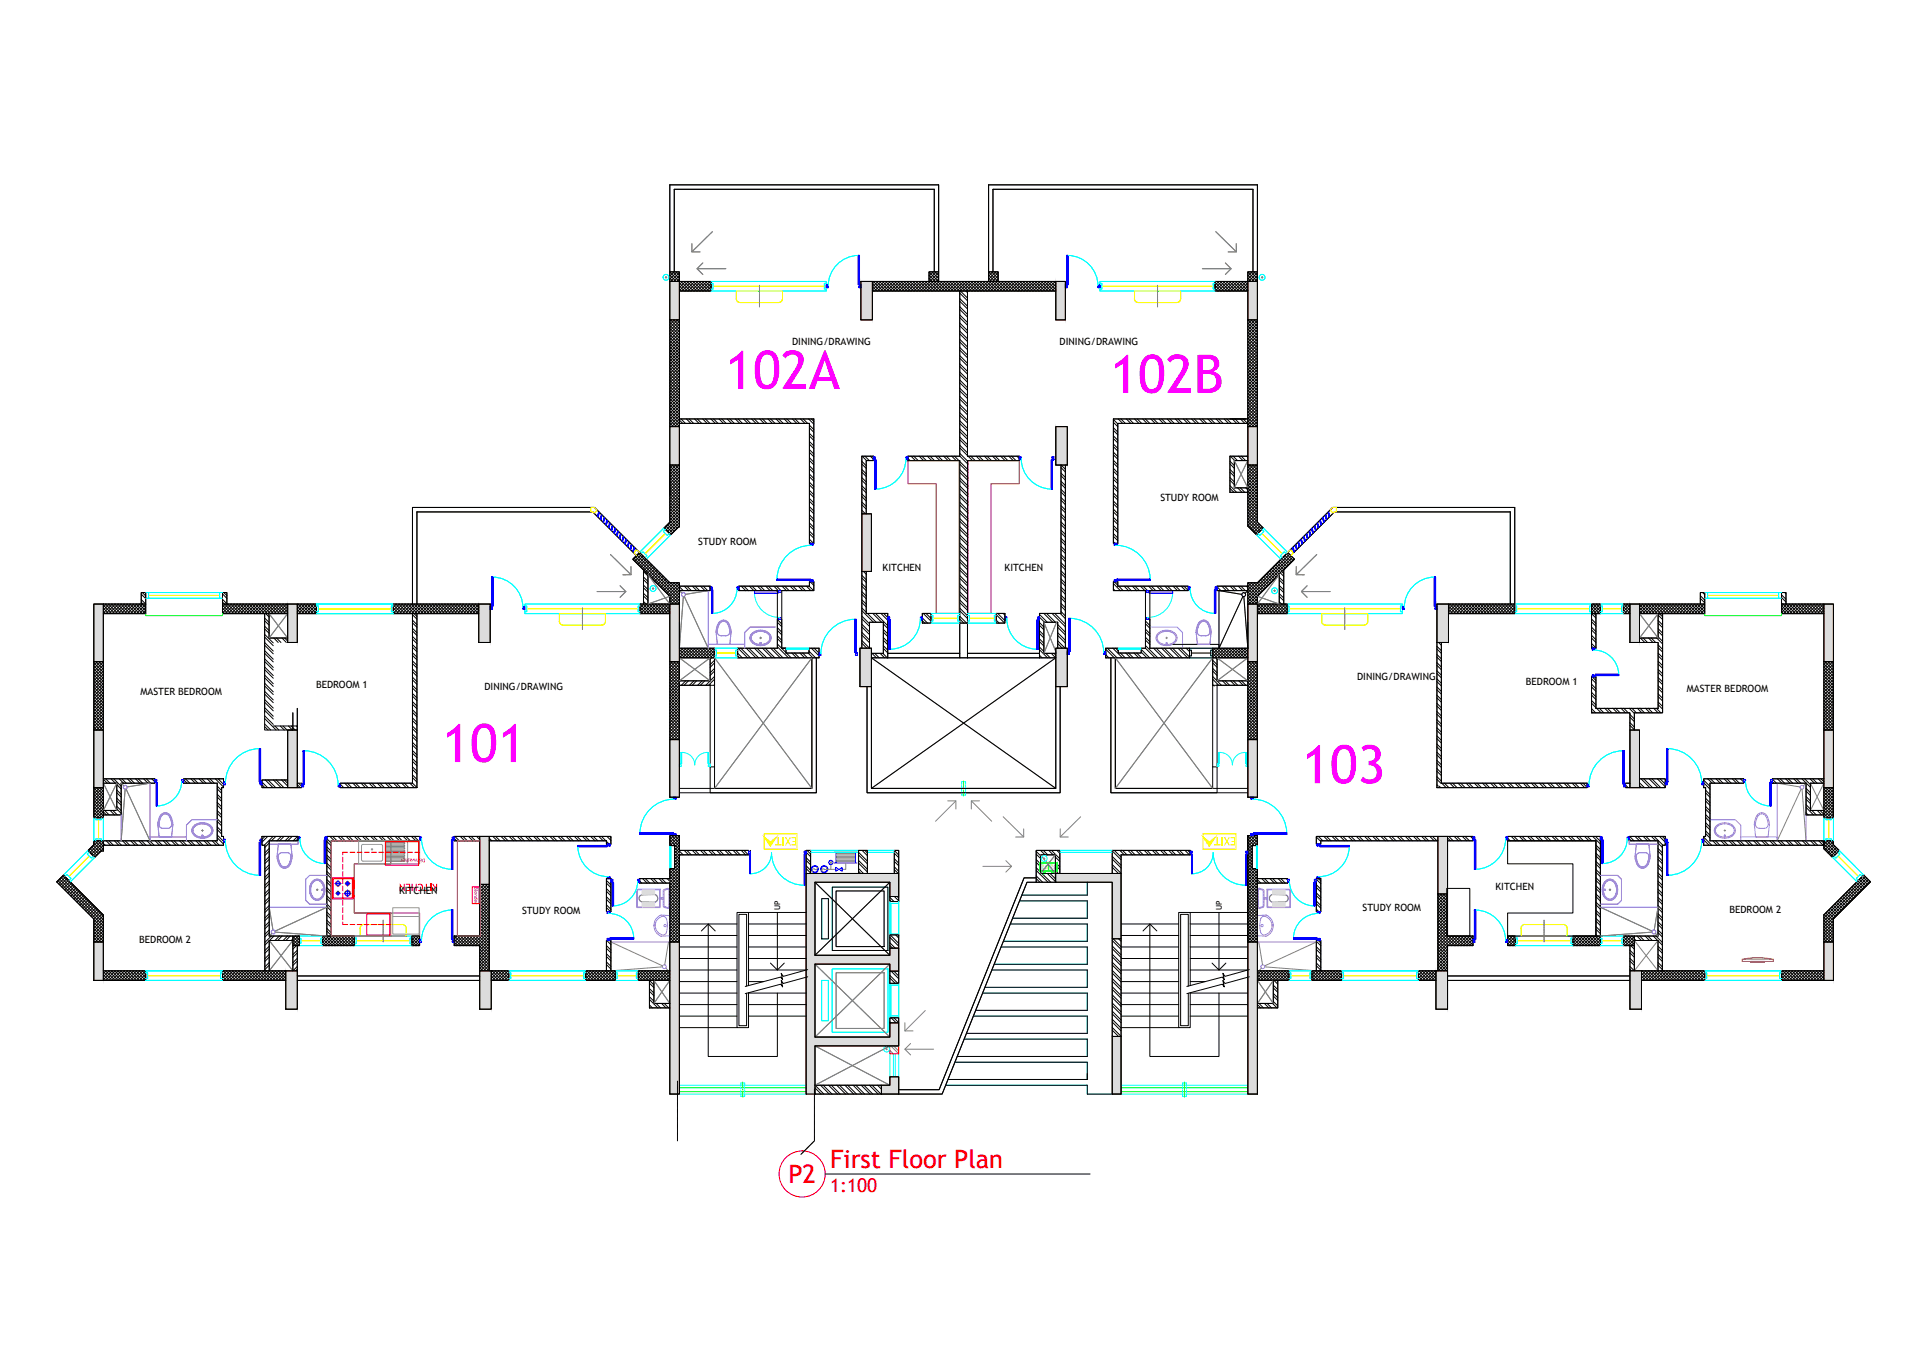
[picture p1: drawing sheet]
<svg xmlns="http://www.w3.org/2000/svg" width="1189mm" height="841mm" viewBox="0 0 1189 841" stroke-linecap="round" stroke-linejoin="round" font-family="sans-serif">
<defs><g id="words">
<g font-size="32.9" fill="#f0f">
<text x="448" y="240">102A</text>
<text x="686" y="243">102B</text>
<text x="273" y="471">101</text>
<text x="804" y="484">103</text>
</g>
<g font-size="15.7" fill="#f00">
<text x="513" y="722">First Floor Plan</text>
<text x="487" y="731">P2</text>
</g>
<text font-size="11.8" fill="#f00" x="513" y="737">1:100</text>
<g font-size="6.2">
<text x="489" y="213">DINING/DRAWING</text>
<text x="655" y="213">DINING/DRAWING</text>
<text x="717" y="309">STUDY ROOM</text>
<text x="431" y="337">STUDY ROOM</text>
<text x="545" y="353">KITCHEN</text>
<text x="621" y="353">KITCHEN</text>
<text x="195" y="425">BEDROOM 1</text>
<text x="839" y="420">DINING/DRAWING</text>
<text x="943" y="423">BEDROOM 1</text>
<text x="87" y="429">MASTER BEDROOM</text>
<text x="299" y="426">DINING/DRAWING</text>
<text x="1042" y="427">MASTER BEDROOM</text>
<text x="924" y="550">KITCHEN</text>
<text x="247" y="552">KITCHEN</text>
<text x="842" y="563">STUDY ROOM</text>
<text x="323" y="565">STUDY ROOM</text>
<text x="1069" y="564">BEDROOM 2</text>
<text x="86" y="583">BEDROOM 2</text>
</g>
<g font-size="4.9">
<text x="482" y="562" transform="rotate(-90 482 562)">UP</text>
<text x="755" y="562" transform="rotate(-90 755 562)">UP</text>
</g>
</g></defs>
<!-- layer: S-Conc Patt -->
<g fill="#dcdcdc" stroke="#dcdcdc" stroke-width=".62">
<path d="M887 624h7z"/>
<path d="M887 600l7 24h-7z"/>
<path d="M296 624h8z"/>
<path d="M296 600l8 24h-8z"/>
<path d="M545 671l10 5v-5zM545 671l10 5h-10z"/>
<path d="M550 665l5 6v-6zM550 665l5 6h-5z"/>
<path d="M1127 582l6 24v-24zM1127 582l6 24h-6z"/>
<path d="M1127 373l6 36v-36zM1127 373l6 36h-6z"/>
<path d="M1127 451l6 36v-36zM1127 451l6 36h-6z"/>
<path d="M1007 373l6 24v-24zM1007 373l6 24h-6z"/>
<path d="M1007 451l6 36v-36zM1007 451l6 36h-6z"/>
<path d="M1007 600l7 24v-24zM1007 600l7 24h-7z"/>
<path d="M887 600l7 24v-24zM887 600h7z"/>
<path d="M888 517l6 35v-35zM888 517l6 35h-6z"/>
<path d="M888 373l7 24v-24zM888 373l7 24h-7z"/>
<path d="M771 582l6 94v-94zM771 582l6 94h-6z"/>
<path d="M771 457l6 36v-36zM771 457l6 36h-6z"/>
<path d="M771 174l6 24v-24zM771 174l6 24h-6z"/>
<path d="M771 264l6 23v-23zM771 264l6 23h-6z"/>
<path d="M652 401l7 23v-23zM652 401l7 23h-7z"/>
<path d="M531 401l7 23v-23zM531 401l7 23h-7z"/>
<path d="M533 318l5 35v-35zM533 318l5 35h-5z"/>
<path d="M414 174l6 24v-24zM414 174l6 24h-6z"/>
<path d="M414 264l6 23v-23zM414 264l6 23h-6z"/>
<path d="M58 582l6 24v-24zM58 582l6 24h-6z"/>
<path d="M58 373l6 36v-36zM58 373l6 36h-6z"/>
<path d="M58 451l6 36v-36zM58 451l6 36h-6z"/>
<path d="M178 451l6 36v-36zM178 451l6 36h-6z"/>
<path d="M177 600l7 24v-24zM177 600l7 24h-7z"/>
<path d="M296 600l8 24v-24zM296 600h8z"/>
<path d="M296 517l6 29v-29zM296 517l6 29h-6z"/>
<path d="M414 582l6 94v-94zM414 582l6 94h-6z"/>
<path d="M414 457l6 36v-36zM414 457l6 36h-6z"/>
<path d="M687 640l6 36v-36zM687 640l6 36h-6z"/>
<path d="M687 545l6 35v-35zM687 545l6 35h-6z"/>
<path d="M652 540l41 5v-5zM652 540l41 5h-41z"/>
<path d="M771 373l6 36v-36zM771 373l6 36h-6z"/>
<path d="M414 373l6 36v-36zM414 373l6 36h-6z"/>
<path d="M652 174l6 24v-24zM652 174l6 24h-6z"/>
<path d="M652 264l7 23v-23zM652 264l7 23h-7z"/>
<path d="M532 174l7 24v-24zM532 174l7 24h-7z"/>
<path d="M178 373l6 24v-24zM178 373l6 24h-6z"/>
<path d="M296 373l7 24v-24zM296 373l7 24h-7z"/>
<path d="M498 646l6 30v-30zM498 646l6 30h-6z"/>
<path d="M498 641l57 5v-5zM498 641l57 5h-57z"/>
<path d="M550 632l5 9v-9zM550 632l5 9h-5z"/>
<path d="M498 596l6 45v-45zM498 596l6 45h-6z"/>
<path d="M550 596l5 4v-4zM550 596l5 4h-5z"/>
<path d="M498 590l57 6v-6zM498 590l57 6h-57z"/>
<path d="M550 586l5 4v-4zM550 586l5 4h-5z"/>
<path d="M498 545l6 45v-45zM498 545l6 45h-6z"/>
<path d="M550 545l5 9v-9zM550 545l5 9h-5z"/>
<path d="M498 540l57 5v-5zM498 540l57 5h-57z"/>
</g>
<!-- layer: S-Concrete -->
<g fill="none" stroke="#ffbf00" stroke-width=".62">
<path d="M414 174h6v24h-6zM532 174h7v24h-7zM652 174h6v24h-6zM771 174h6v24h-6zM414 264h6v23h-6zM652 264h7v23h-7zM771 264h6v23h-6zM533 318h5v35h-5zM58 373h6v36h-6zM178 373h6v24h-6zM296 373h7v24h-7zM414 373h6v36h-6z"/>
<path d="M771 373h6v36h-6zM888 373h7v24h-7zM1007 373h6v24h-6zM1127 373h6v36h-6zM531 401h7v23h-7zM652 401h7v23h-7zM58 451h6v36h-6zM178 451h6v36h-6zM414 457h6v36h-6zM771 457h6v36h-6zM1007 451h6v36h-6zM1127 451h6v36h-6z"/>
<path d="M296 517h6v29h-6zM888 517h6v35h-6zM498 540h57v14h-5v-9h-46v45h46v-4h5v14h-5v-4h-46v45h46v-9h5v14h-51v30h-6zM652 540h41v40h-6v-35h-35zM58 582h6v24h-6zM177 600h7v24h-7zM296 600h8v24h-8zM414 582h6v94h-6zM771 582h6v94h-6zM887 600h7v24h-7zM1007 600h7v24h-7zM1127 582h6v24h-6z"/>
<path d="M687 640h6v36h-6zM545 671h5v-6h5v11h-10z"/>
</g>
<!-- layer: I-Slabs -->
<path d="M561 285h32v94h-15v-80h-17zM598 285h32v14h-18v80h-14zM205 520h36v14h-22v30h40v14h-54zM283 520h14v58h-14z" fill="none" stroke="#b85c73" stroke-width=".62"/>
<!-- layer: A-Wall Sec -->
<g fill="none" stroke="#000" stroke-width=".62">
<path d="M414 174v-6h6v6h19v6h-19M539 180h113M539 174h113M574 174v-6h6v6M593 180v102h-32v3h32v100M598 180v102h32v3h-32v121h-5v-21M611 174v-6h6v6M751 174v6h20M777 174v-6h-6v6h-20v5M414 198v66M420 198v66M771 198v66"/>
<path d="M777 198v66M420 259h83v77h-3v-74h-80M771 259h-83v77h3v-74h80M420 287v38l-6 5-4-4 4-3v-36v19M656 287v92h-14v27h10M658 287v114M771 287v38l5 5 5-4-4-3v-36M771 285h-8v16h8M771 282h-11v22h11M533 318v-36h7v3h-5v33M398 352v21M400 355v18"/>
<path d="M533 353v48M535 353v26h14v27h-11M688 360h3v2h43v3h-46zM64 373h26M87 373v-7h3v13h-26M137 373h41M140 373v-7h-3v13h41M166 379v15h12M184 373h12v6h-12M296 373h-53v6h53M420 362v-2h-6l-19-19-4 5 23 22v5h-18v6h18M420 362h19v3h-19"/>
<path d="M420 362v11M457 362h43v-2h3v5h-46zM570 379h5v6h-5zM616 379h5v6h-5zM771 362h-19v3h19M771 362v-2h6l19-19 4 5-7 6v21M771 362v11M790 373v-18l-13 13v5h18v6h-18M895 373h41v6h-41M983 379h6v-6h-6v27h3v-21M1007 373h-4v6h4M1013 373h40"/>
<path d="M1013 379h14M1025 379v15h-12M1051 373v-7h2v13h-26v61h-17v11M1101 373v6h26M1101 373v-7h3v7M1101 373h26M593 385h5M888 397v90h93v-3h-90v-87M1013 397h12v41h-39v-20h-3v22h24v11M58 409v42M64 409v42M414 409v48"/>
<path d="M420 406h22M420 401h22v22h-22M420 409v48M439 406v15h-19M456 401h24v-18h3v18h3v3h14v-3h6v5h-50zM537 401v-16h9v19h-8M654 401v-16h-9v19h7M683 401h8v3h14v-3h3v-18h3v18h24v5h-52zM749 406h22M752 406v15h19M771 401h-22v22h22M771 409v48"/>
<path d="M777 409v48M1127 409v42M1133 409v42M184 438v13M181 440v11M58 487v18h6v-18M64 481h32v3h-21v20h-11M64 484h8v17h-8M178 482h-16v5h16M1007 484h-3v3h3M1013 481h16v6h-16M1053 481h24v3h-20v36h76v2l4 4-5 4-5-6v-2h-74v-5h1v-30h-1z"/>
<path d="M1127 487v18h6v-18M1127 481h-32v3h21v20h11M1127 484h-8v17h8M64 520v6h-2l-4 4-4-4 4-4v-2h76v-36h-21v-3h25v6h-1v30h1v5h-74M296 517h-15v3h15M302 517h75v5h-2v-2h-73M420 516v9M888 517h-75v5h3v-2h72M894 517h16v3h-16M1127 520v2v-2M420 525v-9h-6v7h3v14h-3v6h-19v3h19v36M420 525h43"/>
<path d="M463 528h-43v54M464 525v3M498 540v-15h3v15M531 540v-15h5v15M553 540v-15h2v15M643 528h9v12h-9zM655 540v-15h-15v20h12M687 540v-15h48v3h-42v12M296 546v32h-15v6h15v16M302 546v54M375 543h2v20h-2zM550 554v3h5v-3"/>
<path d="M777 543v-6h-3v-14h3v-7h-6v66M777 543v3v-3M777 543h19v3h-19v36M813 543h3v20h-3zM888 552v48M894 552v26h16v6h-16v16M181 578v22M199 578h20v6h-20zM202 578v-61h57v3h-54v58M255 578h4v6h-4zM932 578h4v6h-4zM986 578v-58h-54v-3h57v67h-17v-6h17"/>
<path d="M1010 578v22M58 582v-14l-23-23 4-4 25 24v17M64 600h26v6h-26M164 600h-27v6h40M164 600h13M181 584h4v-6h-19v-58h18v-3h-22v5h2v78M181 581h-15v19M184 584v16M304 600h10v6h-10M362 600h18v6h-18zM375 600v-19h2v19M414 600h-20v6h20"/>
<path d="M550 586v-8h5v8M687 580v60M693 580v60M777 600h19v6h-19M811 600h18v6h-18zM813 600v-19h3v19M887 600h-11v6h11M1007 584v16M1010 584h-7v-6h21v-58h-17v-3h22v5h-2v78M1010 581h14v19M1014 600h13M1027 600h26v6h-39"/>
<path d="M1127 600h-26v6h26M1127 582v-17l25-24 4 4-23 23v14M401 606v17h13M404 606v14h10M550 600v8h5v-8M787 606v14h-10M790 606v17h-13M550 632v-3h5v3M504 676h41M504 671h41M510 725h164"/>
</g>
<!-- layer: A-Wall Patt -->
<g fill="none" stroke="#000" stroke-width=".62">
<path d="M414 174h.1M414 168l6 6M414 170l4 4M414 172l2 2M415 168l-1 1M416 168l4 4-2 2M417 168l-3 3M418 168l2 2M418 168l-4 5M419 168h1l-6 6M420 175l5 5M420 177l3 3"/>
<path d="M420 179l1 1M420 170l-4 4M421 174l6 6M422 174l-2 2M423 174l6 6M424 174l-4 4M425 174l5 6M425 174l-5 6M426 174l6 6M427 174l-6 6M428 174l6 6M429 174l-6 6"/>
<path d="M430 174l6 6M431 174l-6 6M432 174l6 6M433 174l-6 6M434 174l5 5M435 174l-6 6M436 174l3 3M437 174l-6 6M438 174l1 2M439 174l-6 6M439 175l-4 5M439 177l-2 3"/>
<path d="M439 179l-1 1M539 175l5 5M539 177l3 3M539 179l1 1M540 174l6 6M541 174l-2 1M542 174l5 6M543 174l-4 3M543 174l6 6M544 174l-5 5M545 174l6 6M546 174l-6 6"/>
<path d="M547 174l6 6M548 174l-6 6M549 174l6 6M550 174l-6 6M551 174l6 6M552 174l-6 6M553 174l6 6M554 174l-6 6M555 174l6 6M556 174l-6 6M557 174l6 6M558 174l-6 6"/>
<path d="M559 174l6 6M560 174l-6 6M560 174l6 6M561 174l-6 6M562 174l6 6M563 174l-6 6M564 174l6 6M565 174l-6 6M566 174l6 6M567 174l-6 6M568 174l6 6M569 174l-6 6"/>
<path d="M570 174l6 6M571 174l-6 6M572 174l6 6M573 174l-6 6M574 174l6 6M574 174h.1M574 172l2 2M574 170l4 4M574 168l6 6M575 168l-1 1M576 174l5 6M576 168l4 4-8 8"/>
<path d="M577 168l-3 3M577 174l6 6M578 168l2 2M579 168l-5 5M579 174l6 6M580 168l-11 12M580 170l-9 10M580 174l-6 6M581 174l6 6M582 174l-6 6M583 174l6 6M584 174l-6 6"/>
<path d="M585 174l6 6M586 174l-6 6M587 174l6 6M588 174l-6 6M589 174l6 6M590 174l-6 6M591 174l6 6M592 174l-6 6M593 174l5 6M593 174l-5 6M593 180l5 4M594 174l6 6"/>
<path d="M595 174l-6 6M596 174l6 6M597 180l1 1M597 174l-6 6M598 174l6 6M599 174l-6 6M600 174l6 6M601 174l-6 6M602 174l6 6M603 174l-6 6M604 174l6 6M605 174l-6 6"/>
<path d="M606 174l6 6M607 174l-6 6M608 174l6 6M609 174l-6 6M610 174l5 6M610 174l-5 6M611 168l6 6M611 172l2 2M611 170l4 4M611 174h.1M612 168l-1 1M612 174l-6 6"/>
<path d="M613 168l4 4-2 2M613 174l6 6M613 168l-2 3M614 174l-6 6M614 168l3 2M615 174l6 6M615 168l-4 5M616 174l-6 6M616 168h1l-6 6 6 6M617 170l-4 4M617 174l6 6M618 174l-6 6"/>
<path d="M619 174l6 6M620 174l-6 6M621 174l6 6M622 174l-6 6M623 174l6 6M624 174l-6 6M625 174l6 6M626 174l-6 6M627 174l5 6M627 174l-5 6M628 174l6 6M629 174l-6 6"/>
<path d="M630 174l6 6M631 174l-6 6M632 174l6 6M633 174l-6 6M634 174l6 6M635 174l-6 6M636 174l6 6M637 174l-6 6M638 174l6 6M639 174l-6 6M640 174l6 6M641 174l-6 6"/>
<path d="M642 174l6 6M643 174l-6 6M643 174l6 6M644 174l-6 6M645 174l6 6M646 174l-6 6M647 174l5 5M648 174l-6 6M649 174l3 3M650 174l-6 6M651 174l1 1M652 174l-6 6"/>
<path d="M652 175l-4 5M652 177l-2 3M652 179v1M751 175l5 5M751 176l3 4M751 178l1 2M751 174h.1M752 174l6 6M753 174l-2 2M754 174l6 6M755 174l-4 4M756 174l6 6"/>
<path d="M757 174l-6 6M758 174l6 6M759 174l-6 6M760 174l6 6M761 174l-6 6M762 174l6 6M763 174l-6 6M763 174l6 6M764 174l-5 6M765 174l6 6M766 174l-6 6M767 174l4 4"/>
<path d="M768 174l-6 6M769 174l2 2M770 174l-6 6M771 174h.1M771 175l-5 5M771 177l-3 3M771 179l-1 1M771 168l6 6M771 170l4 4M771 172l2 2M772 168l-1 1M773 168l4 4-2 2"/>
<path d="M774 168l-3 3M775 168l2 2M776 168l-5 5M777 168l-5 6M777 170l-4 4M414 199l6 6M414 198l6 5M415 198l-1 1M416 198l4 3M417 198l-3 3M418 198l2 1M419 198l-5 4"/>
<path d="M420 198l-6 6M593 189l5 5M593 196l5 5M593 191l5 5M593 186l5 5M593 181l5 5M593 200l5 4M593 195l5 4M593 184l5 5M771 198l6 6M771 200l6 5M772 198h-1"/>
<path d="M773 198l4 4M774 198l-3 2M775 198l2 2M776 198l-5 4M777 198h.1M777 198l-6 6M777 200l-6 6M414 209l6 6M414 201l6 6M414 203l6 6M414 205l6 6M414 207l6 6"/>
<path d="M414 210l6 6M414 212l6 6M414 214l6 6M414 216l6 6M414 218l6 6M414 220l6 6M420 200l-6 6M420 202l-6 6M420 204l-6 6M420 206l-6 6M420 208l-6 6M420 210l-6 6"/>
<path d="M420 212l-6 6M420 214l-6 6M420 215l-6 6M420 217l-6 6M420 219l-6 6M593 216l5 5M593 211l5 5M593 206l5 5M593 201l5 5M593 220l5 4M593 215l5 4M593 210l5 4"/>
<path d="M593 205l5 4M771 217l6 5M771 213l6 6M771 201l6 6M771 203l6 6M771 205l6 6-6 6M771 207l6 6M771 209l6 6M771 211l6 6M771 215l6 6M771 218l6 6M777 202l-6 6"/>
<path d="M777 204l-6 6M777 206l-6 6M777 208l-6 5M777 209l-6 6M777 213l-6 6M777 215l-6 6M777 217l-6 6M777 219l-6 6M414 239l6 6M414 224l6 6M414 237l6 6M414 222l6 6"/>
<path d="M414 226l6 6M414 227l6 6M414 229l6 6M414 231l6 6M414 233l6 6M414 235l6 6M420 221l-6 6M420 223l-6 6M420 225l-6 6M420 227l-6 6M420 229l-6 6M420 231l-6 5"/>
<path d="M420 232l-6 6M420 234l-6 6M420 236l-6 6M420 238l-6 6M593 235l5 5M593 236l5 5M593 231l5 5M593 226l5 5M593 221l5 5M593 240l5 5M593 230l5 5M593 225l5 5"/>
<path d="M771 228l6 6M771 220l6 6M771 222l6 6M771 224l6 6M771 226l6 6M771 230l6 6M771 232l6 6M771 233l6 6M771 235l6 6M771 237l6 6M771 239l6 6M777 221l-6 6"/>
<path d="M777 223l-6 6M777 225l-6 5M777 226l-6 6M777 228l-6 6M777 230l-6 6M777 232l-6 6M777 234l-6 6M777 236l-6 6M777 238l-6 6M777 240l-6 6M414 252l6 6M414 241l6 6"/>
<path d="M414 243l6 6M414 244l6 6M414 246l6 6M414 248l6 6M414 250l6 6M414 254l6 6M414 256l6 6M414 258l6 6M414 260l4 4M420 260l2 2M420 240l-6 6M420 242l-6 6"/>
<path d="M420 244l-6 6M420 246l-6 6M420 248l-6 5M420 249l-6 6M420 251l-6 6M420 253l-6 6M420 255l-6 6M420 257l-6 6M420 259l-5 5M421 259l3 3M424 259l3 3M426 259l3 3"/>
<path d="M429 259l3 3M431 259l3 3M434 259l3 3M436 259l3 3M439 259l3 3M441 259l3 3M444 259l3 3M446 259l3 3M449 259l3 3M451 259l3 3M454 259l3 3M456 259l3 3"/>
<path d="M459 259l3 3M461 259l3 3M464 259l3 3M466 259l3 3M469 259l3 3M471 259l3 3M475 259l2 3M476 259l3 3M480 259l2 3M481 259l3 3M485 259l2 3M486 259l3 3"/>
<path d="M490 259l2 3M491 259l3 3M495 259l2 3M496 259l3 3M500 259l3 3M501 259l2 1M593 257l5 4M593 252l5 4M593 247l5 4M593 242l5 4M593 260l5 5M593 255l5 5"/>
<path d="M593 250l5 5M593 245l5 5M688 259l3 3M691 259l3 3M693 259l2 3M696 259l3 3M698 259l2 3M701 259l3 3M703 259l2 3M706 259l3 3M708 259l2 3M711 259l3 3"/>
<path d="M713 259l3 3M716 259l3 3M718 259l3 3M721 259l3 3M723 259l3 3M726 259l3 3M728 259l3 3M731 259l3 3M733 259l3 3M736 259l3 3M738 259l3 3M741 259l3 3"/>
<path d="M743 259l3 3M746 259l3 3M748 259l3 3M751 259l3 3M753 259l3 3M756 259l3 3M758 259l3 3M761 259l3 3M763 259l3 3M766 259l3 3M768 259l3 3M771 252l6 6"/>
<path d="M771 241l6 6M771 243l6 6M771 245l6 6M771 247l6 6M771 249l6 6M771 251l6 5M771 254l6 6M771 256l6 6M771 258l6 6M771 260l4 4M777 242l-6 5M777 243l-6 6"/>
<path d="M777 245l-6 6M777 247l-6 6M777 249l-6 6M777 251l-6 6M777 253l-6 6M777 255l-6 6M777 257l-6 6M777 259l-5 5M414 261l2 3M414 263v1M420 261l-3 3M420 263l-1 1"/>
<path d="M500 278l3 3M500 273l3 3M500 279l3 3M500 274l3 3M500 269l3 3M500 264l3 3M500 268l3 2M500 263l3 2M593 277l5 5M593 272l5 4M593 267l5 4M593 262l5 4"/>
<path d="M593 275l5 5M593 270l5 5M593 265l5 5M688 261l3 3M688 276l3 3M688 271l3 3M688 266l3 3M688 279l3 3M688 274l3 3M688 269l3 3M688 264l3 3M771 262l2 2"/>
<path d="M777 260l-3 4M777 262l-1 2M414 288l6 6M414 290l6 6M414 292l6 6M414 294l6 5M414 295l6 6M414 297l6 6M414 299l6 6M414 287h.1M415 287l5 5M416 287l-2 2"/>
<path d="M417 287l3 3M418 287l-4 4M419 287l1 1M420 287l-6 6M420 297l-6 6M420 299l-6 5M420 289l-6 6M420 291l-6 6M420 293l-6 6M420 295l-6 6M500 300l3 2M500 295l3 2"/>
<path d="M500 290l3 2M500 285l3 2M500 298l3 3M500 293l3 3M500 288l3 3M500 283l3 3M533 297l2 3M533 292l2 2M533 287l2 2M533 295l2 3M533 290l2 3M533 285l2 3"/>
<path d="M533 282l2 3M534 282l3 3M538 282l2 2M539 282h1M561 283l1 2M563 282l3 3M565 282l2 3M568 282l3 3M570 282l2 3M573 282l3 3M575 282l2 3M578 282l3 3"/>
<path d="M580 282l2 3M583 282l3 3M585 282l2 3M588 282l3 3M590 282l3 3M593 285l5 5M593 297l5 5M593 292l5 5M593 287l5 5M593 282l5 5M593 295l5 5M593 290l5 5"/>
<path d="M593 280l5 5M598 282l3 3M600 282l3 3M603 282l3 3M605 282l3 3M608 282l3 3M610 282l3 3M613 282l3 3M615 282l3 3M618 282l3 3M620 282l3 3M623 282l3 3"/>
<path d="M625 282l3 3M628 282l2 1M656 297l2 3M656 299l2 3M656 294l2 3M656 289l2 3M656 292l2 3M656 287l2 3M688 296l3 3M688 291l3 3M688 286l3 3M688 281l3 3"/>
<path d="M688 300l3 2M688 294l3 3M688 289l3 3M688 284l3 3M760 290l3 3M760 297l3 2M760 292l3 2M760 287l3 2M760 295l3 3M760 285l3 3M760 282l3 3M762 282l3 3"/>
<path d="M765 282l3 3M767 282l3 3M770 282l1 1M771 288l6 6M771 290l6 6M771 292l6 6M771 294l6 6M771 296l6 6M771 298l6 6M771 300l6 5M772 287l5 5M773 287l-2 2"/>
<path d="M774 287l3 3M775 287l-4 4M776 287l1 2M776 287l-5 6M777 289l-6 6M777 291l-6 6M777 292l-6 6M777 294l-6 6M777 296l-6 6M777 298l-6 6M414 307l6 6M414 301l6 6"/>
<path d="M414 303l6 6M414 305l6 6M414 309l6 6M414 311l6 5M414 312l6 6M414 314l6 6M414 316l6 6M414 318l6 6M414 320l6 6M420 304l-6 6M420 308l-6 6M420 310l-6 6"/>
<path d="M420 314l-6 6M420 319l-8 9M420 300l-6 6M420 302l-6 6M420 306l-6 6M420 312l-6 6M420 316l-6 5M420 317l-9 10M500 320l3 3M500 315l3 2M500 310l3 2M500 305l3 2"/>
<path d="M500 318l3 3M500 313l3 3M500 308l3 3M500 303l3 3M533 317v1M533 312l2 3M533 307l2 3M533 302l2 3M533 315l2 3M533 310l2 3M533 305l2 3M533 300l2 3"/>
<path d="M593 312l5 5M593 317l5 5M593 307l5 5M593 302l5 5M593 315l5 5M593 310l5 5M593 305l5 5M593 300l5 5M656 319l2 3M656 314l2 3M656 309l2 3M656 304l2 3"/>
<path d="M656 317l2 3M656 312l2 3M656 307l2 3M656 302l2 3M688 316l3 3M688 311l3 3M688 306l3 3M688 301l3 3M688 320l3 2M688 315l3 2M688 310l3 2M688 305l3 2"/>
<path d="M760 302l2 2M760 300l4 4M765 301l2 3M766 301l3 3M770 301l1 2M771 313l6 6M771 301l6 6M771 303l6 6M771 305l6 6M771 307l6 6M771 309l6 6M771 311l6 6"/>
<path d="M771 315l6 6M771 317l6 6-4 4M771 318l9 9M777 300l-6 6M777 302l-6 6M777 304l-6 6M777 306l-6 6M777 308l-6 6M777 309l-6 6M777 311l-6 6M777 313l-6 6M777 315l-6 6"/>
<path d="M777 317l-6 6M777 319l-6 6M411 326l4 4M411 325l5 4M412 324l5 4M413 323l5 4M414 322l5 5M420 321l-8 7M420 323l-7 6M420 325l-6 5M500 335l1 1M500 330l3 3"/>
<path d="M500 325l3 3M500 333l3 3M500 328l3 3M500 323l3 3M593 337l5 5M593 332l5 5M593 327l5 5M593 322l5 5M593 336l5 4M593 330l5 5M593 325l5 5M593 320l5 5"/>
<path d="M656 339l2 3M656 334l2 3M656 329l2 3M656 324l2 3M656 338l2 2M656 333l2 2M656 328l2 2M656 323l2 2M688 331l3 3M688 326l3 3M688 321l3 3M688 335l1 1"/>
<path d="M688 330l3 2M688 325l3 2M771 320l8 8M771 322l7 7M771 324l6 6M777 321l-5 5M778 324l-4 4M779 325l-4 4M780 326l-4 4M392 345l28 28M393 344l27 27M394 343l26 26"/>
<path d="M394 342l26 25M396 342l-5 4M396 343l-4 4M397 344l-4 4M398 358l2 3M398 353l2 3M398 357l2 2M398 345l-4 4M399 345l-4 5M400 346l-4 5M401 347l-4 5M402 348l-4 5"/>
<path d="M403 349l-4 4M404 350l-4 4M405 351l-4 4M406 352l-4 4M407 353l-4 4M408 354l-4 4M409 355l-4 4M410 356l-5 4M411 357l-5 4M412 358l-5 4M412 359l-4 4M413 360l-4 4"/>
<path d="M501 360l2 2M502 360h1M533 357l2 3M533 356l2 2M533 353l3 2M535 353h1M593 357l5 5M593 356l5 4M593 352l5 5M593 347l5 5M593 342l5 5M593 351l5 4"/>
<path d="M593 346l5 4M593 341l5 4M656 359l2 3M656 354l2 3M656 349l2 3M656 344l2 3M656 358l2 2M656 353l2 2M656 348l2 2M656 343l2 2M689 360l2 2M778 359l4 4"/>
<path d="M779 358l4 4M780 357l4 5M781 356l4 5M782 355l4 5M783 355l4 4M783 354l5 4M784 353l5 4M785 352l5 4M786 351l5 4M787 350l4 4M788 349l4 4M789 348l4 4"/>
<path d="M790 347l4 4M790 358l3 3M790 357l3 2M791 346l4 4M791 354l2 2M792 345l4 4M792 353l1 1M793 344l4 4M794 343l4 4M795 342l4 4M796 342l-25 24M797 342l-26 26"/>
<path d="M798 343l-27 27M799 344l-28 28M800 345l-28 28M65 373l6 6 6-6M66 373l-2 2M67 373l6 6M68 373l-4 4M69 373l6 6 6-6M69 373l-5 6M71 373l6 6M71 373l-6 6-1-1M73 373l6 6 6-6"/>
<path d="M73 373l-6 6-3-3M75 373l5 6M75 373l-6 6-5-5M78 373l6 6 6-6M79 373l-6 6M80 373l6 6 4-4M82 373l6 6 2-2M83 373l-6 6M84 373l6 6M86 373l4 4M86 373l-5 6M87 372l1 1-6 6-6-6"/>
<path d="M87 367l3 3M87 371l3 2M88 373l2 3M88 366l2 2M90 373v1M90 379h.1M137 376l4 3M137 372l2 1M137 367l3 3M137 370l3 3M138 366l2 2M139 373l6 6 6-6"/>
<path d="M139 373l-2 2M141 373l6 6 6-6M141 373l-4 4M142 373l6 6 6-6M143 373l-6 6M144 373l6 6 6-6M145 373l-6 6-2-1M146 373l6 6 6-6M147 373l-6 6M148 373l6 6M149 373l-6 6-6-5M150 373l6 6 6-6"/>
<path d="M152 373l6 6 6-6M154 373l6 6 6-6M156 373l6 6 6-6M158 373l6 6 5-6M159 373l6 6 6-6M160 373l-6 6M161 373l6 6M163 373l6 6 6-6M165 373l6 6M167 373l6 6 5-5M169 373l6 6M171 373l6 6 1-1"/>
<path d="M173 373l5 5M173 373l-6 6M175 373l3 3-3 3M176 373l2 2M177 373l-6 6M184 375l4 4M184 379h.1M184 373l6 6 6-5M185 373l-1 1M186 373l6 6 4-3M187 373l-3 3M188 373l6 6 2-2"/>
<path d="M188 373l-4 5M190 373l6 6M190 373l-6 6M192 373l4 4M192 373l-6 6-2-2M193 373l3 2M194 373l-6 6M195 373h1M243 374l5 5M243 378l2 1M243 373h.1M244 373l6 6 6-6"/>
<path d="M245 373l-2 2M246 373l6 6 6-6M247 373l-4 4M248 373l6 6 6-6M249 373l-6 6M250 373l6 6 6-6M251 373l-6 6M252 373l6 6 6-6M253 373l-6 6-4-3M254 373l6 6 6-6M254 373l-5 6M256 373l6 6"/>
<path d="M258 373l6 6 6-6M260 373l5 6M261 373l6 6 6-6M263 373l6 6 6-6M265 373l6 6 6-6M267 373l6 6 6-6M268 373l-6 6M269 373l6 6M271 373l6 6 6-6M271 373l-5 6M273 373l6 6M275 373l6 6 6-6"/>
<path d="M277 373l5 6M278 373l6 6 6-6M280 373l6 6 6-6M281 373l-6 6M282 373l6 6 6-6M284 373l6 6 6-6M285 373l-6 6M286 373l6 6M288 373l6 6 2-2M288 373l-5 6M290 373l6 6M292 373l4 5"/>
<path d="M293 373l3 3M295 373l1 1M296 375l-4 4M296 379h.1M396 375l3 4M396 373v1M397 373l6 6 6-6M398 372l7 7 6-6M398 368l2 3M398 363l2 3M398 367l2 2M398 362l2 2"/>
<path d="M398 373l-2 3M400 373l-4 5M401 373l6 6M402 373l-6 6M403 373l6 6 5-5M404 373l-6 6-2-2M405 373l6 6 3-3M405 373l-5 6M407 373l6 6M407 373l-6 6-5-6M409 373l5 6M411 373l3 4"/>
<path d="M412 373l2 2M413 373l-6 6M414 378l-1 1M414 369l4 4M414 371l2 2M414 373h.1M414 360l6 6M415 360l-5 5M416 360l4 4M417 360l-6 6M418 360l2 2M419 360l-7 7"/>
<path d="M420 368l-5 5M420 365l-6 6M420 366l-6 6M420 370l-3 3M420 361l-7 7M420 372l-1 1M420 364v1M422 365l-2-2-6 6M423 362l3 3M424 362l3 3M428 362l3 3M429 362l3 3"/>
<path d="M433 362l3 3M435 362l2 3M438 362l1 1M457 364v1M458 362l3 3M460 362l2 3M463 362l3 3M465 362l2 3M468 362l3 3M470 362l3 3M473 362l3 3M475 362l3 3"/>
<path d="M478 362l3 3M480 362l3 3M483 362l3 3M485 362l3 3M488 362l3 3M490 362l3 3M493 362l3 3M495 362l3 3M498 362l3 3M500 362l3 3M533 361l2 2M533 377l7 8"/>
<path d="M533 372l2 3M533 367l2 3M533 362l2 3M533 376l2 2M533 371l2 2M533 366l2 2M536 379l5 6M539 379l6 6M541 379l8 8M544 379l5 4M546 379l3 3M571 379l4 5"/>
<path d="M572 379l3 3M593 361l5 4M593 377l5 5M593 372l5 5M593 367l5 5M593 362l5 5M593 376l5 5M593 371l5 5M593 366l5 4M616 380l5 5M616 379l5 5M620 379l1 1"/>
<path d="M642 380l5 5M645 379l5 6M647 379l5 6M650 379l8 8M652 379l6 7M655 379l3 3M656 375l2 2M656 369l2 3M656 364l2 3M656 378l2 3M656 373l2 3M656 368l2 3"/>
<path d="M656 363l2 3M688 361l4 4M688 364l1 1M691 362l3 3M695 362l2 3M696 362l3 3M700 362l2 3M701 362l3 3M705 362l2 3M706 362l3 3M710 362l2 3M711 362l3 3"/>
<path d="M715 362l2 3M716 362l3 3M720 362l3 3M721 362l3 3M725 362l3 3M727 362l2 3M730 362l3 3M732 362l2 3M752 364l1 1M752 363l2 2M755 362l3 3M757 362l2 3"/>
<path d="M760 362l3 3M762 362l2 3M765 362l3 3M767 362l3 3M770 362l1 1M771 362l6 6M771 369l4 4M771 366l6 6M771 371l2 2M771 364l6 6M771 368l6 5M771 373h.1"/>
<path d="M771 360l7 7M772 360l-1 1M773 360l6 6M774 360l-3 3M775 360l5 5M775 360l-4 5M777 360l4 4M777 373l6 6M777 379h.1M777 370l-3 3M777 372l-2 1M777 373v1"/>
<path d="M779 373l6 6 6-6M779 373l-2 3M781 373l5 6M781 373l-4 4M782 373l6 6 6-6M783 373l-6 6M784 373l6 6M785 373l-6 6-2-2M786 373l6 6 3-3M787 373l-6 6-4-4M788 373l6 6 1-1M789 373l-6 6"/>
<path d="M790 373l5 6M790 372l5 5M790 368l3 3M790 363l3 3M790 367l3 3M790 362l3 3M792 373l-5 6M794 373l1 2M795 374l-5 5M896 373l6 6 6-6M896 373l-1 2M898 373l6 6 6-6"/>
<path d="M898 373l-3 3 3 3M899 373l6 6 6-6M900 373l-5 5M901 373l6 6 6-6M902 373l-6 6-1-1M903 373l6 6 6-6M904 373l-6 6M905 373l6 6M906 373l-6 6-5-5M907 373l6 6 6-6M909 373l6 6 6-6M911 373l6 6 6-6"/>
<path d="M913 373l6 6 6-6M915 373l6 6 5-6M916 373l6 6 6-6M917 373l-6 6M918 373l6 6M920 373l6 6 6-6M922 373l6 6M924 373l6 6 6-6M926 373l6 6 4-4M928 373l6 6 2-2M930 373l6 6M930 373l-6 6"/>
<path d="M932 373l4 5M933 373l3 3M934 373l-6 6M935 373l1 1M983 374l5 5M983 376l4 3 2-2M983 379l3 3M984 373l5 5M985 373l-2 2M985 379l1 1M986 373l3 3M987 373l-4 4"/>
<path d="M988 373l1 1M989 373l-6 6M989 375l-4 4-2-1M989 379h.1M1003 375l4 4M1003 377l2 2M1003 373l4 4M1004 373l-1 1M1005 373l2 2M1006 373l-3 3M1007 373h.1M1007 376l-3 3h-1"/>
<path d="M1007 374l-4 4M1007 378l-1 1M1013 377l2 2M1013 373v1l6 5M1015 373l6 6 6-6M1015 373l-2 2M1017 373l5 6M1017 373l-4 4M1018 373l6 6 6-6M1019 373l-6 6M1020 373l6 6 6-6M1021 373l-6 6"/>
<path d="M1022 373l6 6M1023 373l-6 6-4-3M1024 373l6 6 6-6M1025 373l-6 6M1025 379l2 2M1026 373l6 6 6-6M1028 373l6 6 6-6M1028 373l-5 6M1030 373l6 6M1032 373l6 6 6-6M1034 373l5 6 6-6M1034 373l-6 6"/>
<path d="M1035 373l6 6 6-6M1037 373l6 6 6-6M1039 373l6 6 6-6M1041 373l6 6 6-6M1042 373l-6 6M1043 373l6 6M1045 373l6 6 2-2M1047 373l6 6M1049 373l4 5M1050 373l3 3M1051 370l2 3M1051 373h.1"/>
<path d="M1051 368l2 3M1052 366l1 1M1052 373l1 1M1053 375l-4 4M1101 376l3 3M1101 369l3 3M1101 373h.1M1101 368l3 2M1102 373l6 6 6-6M1102 373l-1 2M1103 366l1 1M1104 373l6 6 6-6"/>
<path d="M1104 373l-3 4M1105 373l6 6 6-6M1106 373l-5 6M1107 373l6 6 6-6M1108 373l-6 6-1-1M1109 373l6 6 6-6M1110 373l-6 6M1111 373l6 6M1112 373l-6 6-5-5M1113 373l6 6 6-6M1115 373l6 6M1117 373l6 6 4-4"/>
<path d="M1119 373l6 6 2-2M1121 373l6 6M1122 373l5 5M1123 373l-6 6M1124 373l3 3M1126 373l1 1M1127 373l-6 6M480 400l7 6M480 395l3 2M480 390l3 2M480 385l3 2M480 398l6 5"/>
<path d="M480 393l3 3M480 388l3 3M480 383l3 3M533 397l3 4M533 392l4 5M533 387l4 5M533 382l4 5M533 396l4 5M533 391l4 5M533 386l4 4M533 381l4 4M546 396l3 2"/>
<path d="M546 391l3 2M546 386l3 2M546 399l3 3M546 394l3 3M546 389l3 3M570 384l1 1M570 382l3 3M593 382l3 3M593 381l4 4M616 385h.1M616 383l1 2M642 381l3 4"/>
<path d="M642 391l3 3M642 386l3 3M642 396l3 3M642 400l3 3M642 395l3 3M642 390l3 2M642 385l3 2M654 398l2 3M654 393l4 4M654 388l4 4M654 396l4 5M654 391l4 5"/>
<path d="M654 386l4 5M708 396l3 2M708 390l3 3M708 385l3 3M708 399l7 7M708 394l3 3M708 389l3 3M708 384l3 3M710 383h1M888 399l3 3M889 397l2 2M891 397h.1"/>
<path d="M983 388l3 2M983 394l3 3M983 398l3 2M983 399l2 1M983 389l3 3M983 384l3 3M983 393l3 2M983 383l3 2M1014 394l2 3M1015 394l3 3M1019 394l2 3M1020 394l3 3"/>
<path d="M1024 394l3 4M1025 399l2 2M1025 390l2 3M1025 385l2 3M1025 380l2 3M1025 394l2 2M1025 388l2 3M1025 383l2 3M58 410l6 5M58 411l6 6M58 413l6 6M58 415l6 6"/>
<path d="M58 417l6 6M58 419l6 6M58 409h.1M59 409l5 5M60 409l-2 2M61 409l3 3M62 409l-4 4M63 409l1 1M64 409l-6 6M64 411l-6 6M64 413l-6 6M64 415l-6 6"/>
<path d="M64 417l-6 6M64 419l-6 5M414 410l6 6M414 420l6 6M414 418l6 6M414 416l6 6M414 414l6 6M414 412l6 6M414 409l6 5M416 409l-2 2M416 409l4 4M418 409l-4 4"/>
<path d="M418 409l2 2M419 409l-5 5M420 403l3 3M420 420l-6 6M420 418l-6 6M420 416l-6 6M420 414l-6 6M420 412l-6 6M420 410l-6 6M420 405l1 1M420 401l5 5M420 401h.1"/>
<path d="M421 401l6 5M422 401l-2 2M423 401l6 5M424 401l-4 4M425 401l6 5M426 401l-6 5M427 401l6 5M428 401l-6 5M429 401l5 5M430 401l-6 5M430 401l6 5M431 401l-5 5"/>
<path d="M432 401l6 5M433 401l-6 5M434 401l6 5M435 401l-6 5M436 401l6 5M437 401l-6 5M438 401l4 3M439 401l-6 5M440 406l-1 1M440 401l2 1M441 401l-6 5M442 406h-1"/>
<path d="M442 404l-3 2M442 402l-5 4M442 410l-3 2M442 415l-3 2M442 420l-4 3M442 408l-3 3M442 413l-3 3M442 418l-6 5M456 405l1 1M456 404l3 2M456 401l6 5M458 401l6 5"/>
<path d="M461 401l6 5M463 401l6 5M466 401l6 5M468 401l6 5M471 401l6 5M473 401l6 5M476 401l6 5M478 401l6 5M486 404l3 2M489 404l3 2M491 404l3 2M494 404l3 2"/>
<path d="M496 404l3 2M499 404l3 2M500 402l4 4M501 401l5 4M503 401l3 3M539 404l3 2M540 404l3 2M544 404l3 2M546 404l2 2M546 401l3 2M642 405l2 1M642 402l5 4"/>
<path d="M646 404l3 2M650 404l2 2M651 404l1 1M683 406h.1M683 401l6 5M683 405l2 1M684 401l6 5M688 401l6 5M689 401l2 1M692 404l3 2M696 404l3 2M697 404l3 2"/>
<path d="M701 404l3 2M702 404l3 2M705 403l4 3M705 401l5 5M708 401l6 5M713 401l6 5M714 401l6 5M718 401l6 5M720 401l5 5M723 401l6 5M725 401l5 5M728 401l6 5"/>
<path d="M730 401l5 5M733 401l2 2M735 401h.1M749 402l5 4M749 404l3 2M749 406h1M749 420l4 3M749 415l3 2M749 410l3 2M749 418l6 5M749 413l3 3M749 408l3 3"/>
<path d="M750 401l6 5M751 401l-2 1M751 406l1 1M752 401l6 5M753 401l-4 3M754 401l6 5M755 401l-6 5M756 401l6 5M757 401l-6 5M757 401l6 5M758 401l-5 5M759 401l6 5"/>
<path d="M760 401l-6 5M761 401l6 5M762 401l-6 5M763 401l6 5M764 401l-6 5M765 401l6 5M766 401l-6 5M767 401l4 4M768 401l-6 5M769 401l2 2M770 401l-6 5M771 401h.1"/>
<path d="M771 420l6 6M771 410l6 6M771 412l6 6M771 414l6 6M771 416l6 6M771 418l6 6M771 401l-5 5M771 403l-3 3M771 405l-1 1M771 409l6 5M773 409l-2 2M773 409l4 4"/>
<path d="M775 409l-4 4M775 409l2 2M777 409l-6 5M777 410l-6 6M777 412l-6 6M777 414l-6 6M777 416l-6 6M777 418l-6 6M777 420l-6 6M888 416l3 3M888 411l3 3M888 406l3 3"/>
<path d="M888 401l3 3M888 420l3 2M888 414l3 3M888 409l3 3M888 404l3 3M983 419l3 3M984 418l2 3M1025 415l2 3M1025 410l2 3M1025 405l2 3M1025 400l2 3M1025 419l2 2"/>
<path d="M1025 414l2 2M1025 409l2 2M1025 404l2 2M1127 410l6 6-6 6M1127 412l6 6-6 6M1127 414l6 6-6 6M1127 416l6 6M1127 418l6 6-6 6M1127 420l6 6M1128 409l5 5-6 6M1129 409l-2 2M1130 409l3 3-6 6"/>
<path d="M1131 409l-4 4M1131 409l2 1-6 6M1133 409l-6 5M58 421l6 6M58 423l6 6M58 425l6 6M58 427l6 5M58 428l6 6M58 432l6 6M58 434l6 6M58 436l6 6M58 438l6 6"/>
<path d="M58 440l6 6M64 424l-6 6 6 6M64 437l-6 6 6 6M64 420l-6 6M64 422l-6 6M64 426l-6 6M64 428l-6 6M64 430l-6 6M64 432l-6 6M64 434l-6 6M64 435l-6 6M64 439l-6 6"/>
<path d="M414 439l6 6M414 437l6 6M414 435l6 6M414 433l6 6M414 431l6 6M414 429l6 6M414 427l6 6M414 426l6 5M414 424l6 6M414 422l6 6M420 439l-6 6M420 437l-6 6"/>
<path d="M420 435l-6 6M420 433l-6 6M420 431l-6 6M420 429l-6 6M420 427l-6 6M420 425l-6 6M420 424l-6 6M420 422l-6 6M420 421h.1M424 421l-3 2M425 421l-2 2M429 421l-3 2"/>
<path d="M430 421l-2 2M434 421l-3 2M435 421l-2 2M442 423l-1 1M749 423l1 1M755 421l3 2M757 421l3 2M760 421l3 2M762 421l3 2M765 421l3 2M767 421l3 2M770 421h1"/>
<path d="M771 433l6 6M771 422l6 6M771 424l6 6M771 425l6 6M771 427l6 6M771 429l6 6M771 431l6 6M771 435l6 6M771 437l6 6M771 439l6 6M777 422l-6 6M777 424l-6 6"/>
<path d="M777 426l-6 5M777 427l-6 6M777 429l-6 6M777 431l-6 6M777 433l-6 6M777 435l-6 6M777 437l-6 6M777 439l-6 6M888 436l3 3M888 431l3 3M888 426l3 3M888 421l3 3"/>
<path d="M888 440l3 2M888 435l3 2M888 430l3 2M888 425l3 2M983 440h1M983 435l3 2M983 430l3 2M983 424l3 3M983 438l3 2M983 433l3 3M983 428l3 3M983 423l3 3"/>
<path d="M987 438l2 2M988 438l3 2M992 438l2 2M993 438l3 2M997 438l2 2M998 438l3 2M1002 438l2 2M1003 438l3 2M1007 438l3 3M1008 438l3 2M1012 438l3 2M1013 438l3 2"/>
<path d="M1017 438l3 2M1018 438l3 2M1022 438l3 2M1024 438l2 2M1025 430l2 3M1025 435l2 3M1025 425l2 3M1025 420l2 3M1025 434l2 3M1025 429l2 2M1025 424l2 2M1127 421l6 6-6 6"/>
<path d="M1127 423l6 6-6 6M1127 425l6 6-6 6M1127 427l6 6-6 6M1127 429l6 6-6 6M1127 431l6 6-6 6M1127 433l6 6M1127 435l6 6-6 6M1127 437l6 5-6 6M1127 438l6 6-6 6M1133 422l-6 6M1133 425l-6 6M1133 439l-6 6"/>
<path d="M58 442l6 6M58 445l6 6M58 447l4 4M58 449l2 2M58 451h.1M64 441l-6 6M64 443l-6 6M64 445l-6 6M64 447l-4 4M64 449l-3 2M64 451h-1M414 456l1 1"/>
<path d="M414 454l3 3M414 452l5 5M414 450l6 6M414 448l6 6M414 446l6 6M414 444l6 6M414 442l6 6M414 441l6 6M420 456l-2 1M420 454l-3 3M420 452l-5 5M420 450l-6 6"/>
<path d="M420 448l-6 6M420 446l-6 6M420 444l-6 6M420 442l-6 6M420 441l-6 6M771 444l6 6M771 454l3 3M771 441l6 6M771 442l6 6M771 446l6 6M771 448l6 6M771 450l6 6"/>
<path d="M771 452l5 5M771 456l1 1M777 441l-6 6M777 442l-6 6M777 444l-6 6M777 446l-6 6M777 448l-6 6M777 450l-6 6M777 452l-5 5M777 454l-3 3M777 456l-1 1M888 456l3 3"/>
<path d="M888 451l3 3M888 446l3 3M888 441l3 3M888 460l3 3M888 455l3 2M888 450l3 2M888 445l3 2M1007 448l3 3M1007 443l3 3M1007 447l3 2M1007 442l3 2M1127 440l6 6-5 5"/>
<path d="M1127 442l6 6-3 3M1127 444l6 6-1 1M1127 446l5 5M1127 448l3 3M1127 450l1 1M888 477l3 2M888 472l3 2M888 466l3 3M888 461l3 3M888 480l3 3M888 475l3 3M888 470l3 3"/>
<path d="M888 465l3 3M58 487h.1M58 487l6 6M58 489l6 6M58 493l6 6M58 494l6 6M58 496l6 6M58 498l6 6M60 487l4 4M60 487l-2 2M61 487l3 2M62 487l-4 4 6 6"/>
<path d="M63 487h1M64 487l-6 5M64 496l-6 6M64 500l-6 5M64 482l2 2M64 488l-6 6M64 490l-6 6M64 492l-6 6M64 494l-6 6M64 498l-6 6M65 481l3 3M69 481l2 3"/>
<path d="M70 481l5 5M72 500l3 3M72 495l3 3M72 490l3 3M72 485l3 3M72 498l3 3M72 493l3 3M72 488l3 3M74 481l2 3M75 481l3 3M79 481l2 3M80 481l3 3"/>
<path d="M84 481l2 3M85 481l3 3M89 481l2 3M90 481l3 3M94 481l2 2M95 481h1M113 482l3 2M115 481l2 3M118 481l3 3M120 481l2 3M123 481l3 3M125 481l2 3"/>
<path d="M128 481l3 3M130 481l2 3M133 481l5 5M134 487l3 3M134 496l3 3M134 498l3 2M134 493l3 2M134 491l3 3M134 486l3 2M135 481l3 4M138 481h.1M162 485l2 2"/>
<path d="M162 483l3 4M164 482l5 5M166 482l4 5M169 482l5 5M171 482l4 5M174 482l4 4M176 482l2 2M888 487h.1M888 482l2 2M888 485l1 1M889 487h.1M889 486l1 1"/>
<path d="M891 484l3 3M893 484l2 3M896 484l3 3M898 484l2 3M901 484l3 3M903 484l2 3M906 484l3 3M908 484l2 3M911 484l3 3M913 484l2 3M916 484l3 3M918 484l2 3"/>
<path d="M921 484l3 3M923 484l2 3M926 484l3 3M928 484l3 3M931 484l3 3M933 484l3 3M936 484l3 3M938 484l3 3M941 484l3 3M943 484l3 3M946 484l3 3M948 484l3 3"/>
<path d="M951 484l3 3M953 484l3 3M956 484l3 3M958 484l3 3M961 484l3 3M963 484l3 3M966 484l3 3M968 484l3 3M971 484l3 3M973 484l3 3M976 484l3 3M978 484l3 3"/>
<path d="M1004 485l2 2M1007 484h.1M1013 485l1 2M1013 484l3 3M1014 481l5 6M1016 481l5 6M1019 481l5 6M1021 481l5 6M1024 481l5 5M1026 481l3 3M1053 484l4 4M1053 482l4 4"/>
<path d="M1054 495l3 3M1054 490l3 3M1054 498l3 3M1054 493l3 3M1054 488l3 3M1055 481l3 3M1057 481l3 3M1060 481l3 3M1062 481l3 3M1065 481l3 3M1067 481l3 3M1070 481l3 3"/>
<path d="M1072 481l3 3M1075 481l2 2M1077 481v1M1095 483l1 1M1095 482l3 2M1098 481l3 3M1100 481l3 3M1103 481l3 3M1105 481l3 3M1108 481l3 3M1110 481l3 3M1113 481l6 6"/>
<path d="M1115 481l4 4M1116 499l5 5M1116 494l3 3M1116 489l3 3M1116 497l3 3M1116 492l3 3M1116 487l3 3M1118 481l3 3M1120 481l3 3M1123 481l3 3M1125 481l2 2M1127 488l6 5-6 6"/>
<path d="M1127 489l6 6-6 6M1127 491l6 6-6 6-2-2M1127 493l6 6M1127 495l6 6-4 4M1127 497l6 6-3 2M1127 499l6 6h-1M1128 487l5 5-6 5M1128 487l-1 1M1130 487l3 3-6 6M1130 487l-3 3M1132 487l1 1-6 6M1132 487l-5 5"/>
<path d="M1133 499l-6 6M58 500l5 5M58 502l3 3M58 504l1 1M58 520l6 5M59 520l-1 1M60 520l4 3M61 520l-6 6M62 520l3 2M63 520l-7 7M64 502l-4 3M64 502l2 2"/>
<path d="M64 503l-2 2M65 501l2 3M66 520l2 2M67 520l3 2M68 501l3 3M70 501l2 3M71 520l2 2M72 520l3 2M76 520l2 2M77 520l3 2M81 520l2 2M82 520l3 2"/>
<path d="M86 520l3 2M87 520l3 2M91 520l3 2M92 520l3 2M96 520l3 2M98 520l2 2M101 520l3 2M103 520l2 2M106 520l3 2M108 520l2 2M111 520l3 2M113 520l2 2"/>
<path d="M116 520l3 2M118 520l2 2M121 520l3 2M123 520l2 2M126 520l3 2M128 520l2 2M131 520l3 2M133 520l2 2M134 501l3 3M134 518l4 4M134 513l3 2M134 508l3 2"/>
<path d="M134 503l3 2M134 516l4 4M134 511l3 3M134 506l3 3M164 517l-2 2M165 517l-3 3M169 517l-6 5M170 517l-2 3M174 517l-3 3M175 517l-2 3M179 517l-3 3M181 517l-3 3"/>
<path d="M184 517l-3 3M184 518l-1 2M202 520l3 3M202 518l3 3M204 517l3 3M206 517l2 3M209 517l3 3M211 517l2 3M214 517l3 3M216 517l2 3M219 517l3 3M221 517l2 3"/>
<path d="M224 517l3 3M226 517l2 3M229 517l3 3M231 517l2 3M234 517l3 3M236 517l2 3M239 517l3 3M241 517l3 3M244 517l3 3M246 517l3 3M249 517l3 3M251 517l3 3"/>
<path d="M254 517l3 3M256 517l3 3M259 517h.1M281 518l1 2M281 517l3 3M284 517l3 3M286 517l3 3M289 517l3 3M291 517l3 3M294 517l2 2M296 517h.1M302 518l2 2"/>
<path d="M305 517l2 3M306 517l3 3M310 517l2 3M311 517l3 3M315 517l2 3M316 517l3 3M320 517l2 3M321 517l3 3M325 517l2 3M326 517l3 3M330 517l2 3M331 517l3 3"/>
<path d="M335 517l2 3M336 517l3 3M340 517l3 3M341 517l3 3M345 517l3 3M346 517l3 3M350 517l3 3M352 517l2 3M355 517l3 3M357 517l2 3M360 517l3 3M362 517l2 3"/>
<path d="M365 517l3 3M367 517l2 3M370 517l3 3M372 517l2 3M375 520l1 2M375 517l2 2M377 517v1M414 519l6 6M414 517l6 6M414 516v1M415 516l5 5M416 516l-2 3"/>
<path d="M417 516l3 3M418 516l-4 5M419 516l1 1M420 519l-4 4M420 517l-6 6M771 517l6 6M771 519l4 4M772 516l-1 1M773 516l4 5M774 516l-3 3M774 516l3 3M776 516l-5 5"/>
<path d="M776 516l1 1M777 517l-6 6M777 519l-6 6M813 517l3 3M815 517l2 3M818 517l3 3M820 517l2 3M823 517l3 3M825 517l2 3M828 517l3 3M830 517l3 3M833 517l3 3"/>
<path d="M835 517l3 3M838 517l3 3M840 517l3 3M843 517l3 3M845 517l3 3M848 517l3 3M850 517l3 3M853 517l3 3M855 517l3 3M858 517l3 3M860 517l3 3M863 517l3 3"/>
<path d="M865 517l3 3M868 517l3 3M870 517l3 3M873 517l3 3M875 517l3 3M878 517l3 3M880 517l3 3M883 517l3 3M885 517l3 3M895 518l1 2M895 517l3 3M899 517l2 3"/>
<path d="M900 517l3 3M904 517l2 3M905 517l3 3M909 517l1 1M932 518l1 2M934 517l3 3M935 517l3 3M939 517l3 3M941 517l2 3M944 517l3 3M946 517l2 3M949 517l3 3"/>
<path d="M951 517l2 3M954 517l3 3M956 517l2 3M959 517l3 3M961 517l2 3M964 517l3 3M966 517l2 3M969 517l3 3M971 517l2 3M974 517l3 3M976 517l2 3M979 517l3 3"/>
<path d="M981 517l3 3M984 517l5 5M986 517l3 3M1007 518l1 2M1007 517l3 3M1010 517l3 3M1012 517l3 3M1015 517l3 3M1017 517l3 3M1020 517l3 3M1022 517l6 5M1025 517l4 3"/>
<path d="M1027 517l2 2M1053 519l3 3M1053 517l5 5M1054 515l3 3M1054 510l3 3M1054 505l3 3M1054 500l3 3M1054 513l3 3M1054 508l3 3M1054 503l3 3M1058 520l3 2M1060 520l3 2"/>
<path d="M1063 520l3 2M1065 520l3 2M1068 520l3 2M1070 520l3 2M1073 520l3 2M1075 520l3 2M1079 520l2 2M1080 520l3 2M1084 520l2 2M1085 520l3 2M1089 520l2 2M1090 520l3 2"/>
<path d="M1094 520l2 2M1095 520l3 2M1099 520l2 2M1100 520l3 2M1104 520l2 2M1105 520l3 2M1109 520l2 2M1110 520l3 2M1114 520l2 2M1115 520l3 2M1116 502l1 2M1119 520l2 2"/>
<path d="M1120 501l2 3M1120 520l3 2M1123 501l3 3M1124 520l3 2M1125 520l2 1M1127 501l5 4M1127 503l3 2M1127 505h1M1127 520l8 7M1128 520h-1M1129 520l7 6M1129 520l-2 2"/>
<path d="M1131 520l2 2-4 4M1131 520l-4 4M1133 520l-5 5M55 525l4 4M56 524l4 5M57 523l4 5M58 522l4 5M58 521l5 5M64 522l-7 7M64 520l-7 8M64 524l-6 6M166 521l-2 3"/>
<path d="M166 526l-2 3M166 531l-2 3M166 536l-2 3M166 524l-2 3M166 529l-2 3M166 534l-2 3M166 539l-2 3M202 535l3 3M202 530l3 3M202 525l3 3M202 538l3 3M202 533l3 3"/>
<path d="M202 528l3 3M202 523l3 3M375 522h.1M414 540l6 6M414 538l6 6M414 521l1 2M415 537l5 5M415 537l-1 1M417 537l3 3M417 537l-3 3M417 535l3 3M417 534l3 2"/>
<path d="M417 532l3 2M417 530l3 3M417 528l3 3M417 526l3 3M417 524l3 3M420 524l-3 3M420 528l-3 3M420 528h.1M420 539l-6 6M420 537l-6 6M420 536l-6 5M420 534l-3 2"/>
<path d="M420 532l-3 3M420 530l-3 3M420 522l-3 3M420 520l-3 3M422 528l-2-2-3 3M423 525l3 3M424 525l3 3M428 525l3 3M429 525l3 3M433 525l3 3M435 525l2 3M438 525l3 3"/>
<path d="M440 525l2 3M443 525l3 3M445 525l2 3M448 525l3 3M450 525l2 3M453 525l3 3M455 525l2 3M458 525l3 3M460 525l2 3M498 537l3 2M498 532l3 2M498 527l3 2"/>
<path d="M498 535l3 3M498 530l3 3M499 525l2 3M531 538l1 2M531 533l5 6M531 528l5 6M531 537l3 3M531 532l5 5M531 527l5 5M533 525l3 4M534 525l2 2M553 537l2 3"/>
<path d="M553 532l2 3M553 527l2 3M553 536l2 2M553 531l2 2M553 526l2 2M640 536l3 3M640 538l8 7M640 533l3 3M640 528l3 3M640 531l3 3M640 526l3 3M643 525l3 3"/>
<path d="M644 540l5 5M645 525l2 3M647 540l5 5M648 525l3 3M649 540l3 3M650 525l5 6M652 540h.1M652 535l3 2M652 530l3 2M652 538l2 2M652 533l3 3M653 525l2 2"/>
<path d="M655 525v1M687 536l4 4M687 531l6 5M687 526l6 5M687 539l1 1M687 534l6 6M687 529l6 6M689 525l4 5M692 525l3 3M694 525l2 3M697 525l3 3M699 525l2 3"/>
<path d="M702 525l3 3M704 525l2 3M707 525l3 3M709 525l2 3M712 525l3 3M714 525l2 3M717 525l3 3M719 525l3 3M722 525l3 3M724 525l3 3M727 525l3 3M729 525l3 3"/>
<path d="M732 525l3 3M734 525l1 2M771 532l3 3M771 528l3 3M771 539l6 7M771 524l3 3M771 522l3 3M771 520l3 3M771 526l3 3M771 530l3 3M771 534l3 2M771 536l6 5"/>
<path d="M771 537l6 6M774 528l-3 3M774 532l-3 2M774 524l-3 3M774 526l-3 3M774 530l-3 3M774 534l-3 2M774 535l-3 3M774 537l3 3M774 537l-3 3M776 537l1 1M776 537l-5 5"/>
<path d="M777 538l-6 6M777 521l-2 2M777 540l-6 6M986 539l3 3M986 534l3 3M986 529l3 3M986 524l3 3M986 537l3 3M986 532l3 3M986 527l3 3M986 522l3 3M1024 536l3 3"/>
<path d="M1024 531l3 3M1024 526l3 3M1024 521l3 3M1024 539l3 3M1024 534l3 3M1024 529l3 3M1024 524l3 3M1127 522l7 6M1127 523l6 6M1134 523l-4 4M1135 524l-5 4M1136 525l-5 4"/>
<path d="M36 544l28 28M37 543l27 27M38 542l26 26M39 541l25 25M40 541l-5 4M40 542l-4 4M41 543l-4 4M42 544l-4 4M43 545l-4 4M44 546l-4 4M45 547l-4 4M46 548l-4 4"/>
<path d="M47 549l-4 4M48 550l-4 4M49 550l-4 5M50 551l-4 5M51 552l-4 5M52 553l-4 5M53 554l-4 4M54 555l-5 4M55 556l-5 4M56 557l-5 4M57 558l-5 4M57 559l-4 4"/>
<path d="M58 560l-4 4M166 544l-2 3M166 560l-2 2M166 541l-2 3M166 546l-2 3M166 551l-2 3M166 556l-2 3M166 549l-2 3M166 554l-2 3M202 555l3 3M202 550l3 3M202 545l3 3"/>
<path d="M202 540l3 3M202 559l3 2M202 554l3 2M202 549l3 2M202 543l3 3M296 558l6 6-6 6M296 553l6 6-6 6M296 549l6 6-6 6M296 556l6 6M296 554l6 6M296 551l6 6M296 547l6 6"/>
<path d="M297 546l-1 2M298 546l4 5-6 6M299 546l-3 3M300 546l2 3M301 546l-5 5M302 546v1l-6 6M302 557l-6 6M302 553l-6 6M302 549l-6 6M375 554l2 3M375 556l2 3M375 551l2 3"/>
<path d="M375 546l2 2M375 559l2 3M375 549l2 3M375 544l2 3M377 543h.1M395 544l1 2M397 543l3 3M399 543l3 3M402 543l3 3M404 543l3 3M407 543l3 3M409 543l3 3"/>
<path d="M412 543l2 2M414 551l6 6M414 553l6 6M414 559l6 6M414 557l6 6M414 549l6 6M414 547l6 6M414 545l6 6M414 544l6 6M414 542l6 6M420 558l-6 6M420 554l-6 6"/>
<path d="M420 553l-6 5M420 551l-6 6M420 549l-6 6 6 6M420 543l-6 6M420 556l-6 6M420 547l-6 6M420 545l-6 6M420 541l-6 6M550 556l1 1M550 555l2 2M553 554l2 3M554 554l1 1"/>
<path d="M640 543l3 2M640 541l4 4M771 558l6 6M771 543l6 6M771 549l6 6-6 6M771 554l6 6M771 541l6 6M771 545l6 6M771 547l6 6M771 551l6 6M771 553l6 5M771 556l6 6"/>
<path d="M777 542l-6 6M777 545l-6 6M777 547l-6 6M777 549l-6 6M777 551l-6 6M777 553l-6 6M777 557l-6 6M777 559l-6 6M779 546l-2-2-6 6M780 543l2 3M781 543l3 3M785 543l2 3"/>
<path d="M786 543l3 3M790 543l3 3M791 543l3 3M795 543l1 1M813 557l3 3M813 558l3 3M813 553l3 3M813 548l3 3M813 543l3 3M813 552l3 2M813 547l3 2M815 543l1 1"/>
<path d="M888 553l6 6M888 557l6 6M889 552l-1 1M890 552l4 5M891 552l-3 3 6 6M892 552l2 3M893 552l-5 5M894 552v1M894 558l-6 6 6 6M894 553l-6 6 6 6M894 554l-6 6M894 556l-6 6"/>
<path d="M986 549l3 3M986 559l3 3M986 554l3 3M986 544l3 3M986 557l3 3M986 552l3 3M986 547l3 3M986 542l3 3M1024 556l3 3M1024 551l3 3M1024 546l3 3M1024 541l3 3"/>
<path d="M1024 560l3 2M1024 554l3 3M1024 549l3 3M1024 544l3 3M1133 559l4 5M1134 559l4 4M1135 558l4 4M1136 557l4 4M1137 556l4 4M1138 555l4 4M1139 554l4 4M1139 553l5 4"/>
<path d="M1140 552l5 4M1141 551l5 4M1142 550l4 4M1143 549l4 4M1144 548l4 4M1145 547l4 4M1146 546l4 4M1147 545l4 5M1148 544l4 5M1149 543l4 5M1150 543l4 4M1151 542l4 4"/>
<path d="M1152 541l-25 24M1153 542l-26 25M1154 543l-27 26M1155 544l-28 27M1155 545l-28 28M58 568l6 6M58 570l6 6M58 572l6 6M58 574l6 6M58 576l6 6M58 578l4 4M58 579l3 3"/>
<path d="M59 561l-4 4M60 562l-4 4M61 563l-4 4M62 564l-4 4M63 565l-5 5M64 566l-6 6M64 571l-6 6M64 575l-6 6M64 570l-6 5M64 577l-5 5-1-1M64 568l-6 6M64 573l-6 6"/>
<path d="M64 579l-3 3M166 575l-2 2M166 561l-2 3M166 566l-2 3M166 571l-2 3M166 576l-2 3M166 565l-2 2M166 570l-2 2M168 578l-4 4M169 578l-2 3M173 578l-3 3M174 578l-2 3"/>
<path d="M178 578l-3 3M179 578l-2 3M181 579l4 4M182 578l-1 2M183 578l2 3M185 579l-1-1-3 4M185 580l-4 4M199 579l6 5M199 580l5 4M202 575l3 3M202 570l3 3M202 565l3 3"/>
<path d="M202 560l3 3M202 574l3 2M202 569l3 2M202 564l3 2M203 578l-4 4M203 578l6 6M207 578l-6 6M207 578l6 6M216 578l-5 6M217 578l2 3M219 580l-5 4M219 579l-1-1-6 6"/>
<path d="M255 580l4 4M255 578v1M255 578l4 5M259 579v-1l-4 5M259 580l-4 4M281 578h.1M281 578l6 6M284 578l-3 4M285 578l5 6M290 578l-6 6M290 578l6 6M294 578l-6 6"/>
<path d="M294 578l8 9M296 575l6 6-6 6M296 573l6 6-6 6M296 566l6 6-6 6M296 562l6 6-6 6M296 577l6 6M296 571l6 6M296 570l6 5M296 568l6 6M296 564l6 6M296 560l6 6M302 578l-6 6"/>
<path d="M302 576l-8 8M302 574l-10 10M302 570l-6 6M302 566l-6 6M302 562l-6 6M302 561l-6 5M375 561l2 2M414 576l6 6M414 566l6 6M414 578l4 4M414 574l6 6M414 572l6 6"/>
<path d="M414 570l6 6M414 568l6 6M414 564l6 6M414 562l6 6M414 561l6 5M420 566l-6 6M420 564l-6 6M420 562l-6 6M420 560l-6 6M420 579l-3 3-3-3M420 577l-5 5M420 575l-6 6"/>
<path d="M420 573l-6 6M420 571l-6 6M420 570l-6 5M420 568l-6 6M550 579l5 6M550 578l5 5M553 578l2 2M555 578h.1M771 579l3 3M771 560l6 6M771 566l6 6M771 562l6 6"/>
<path d="M771 564l6 6M771 568l6 6M771 570l6 5M771 571l6 6M771 573l6 6M771 575l6 6M771 577l5 5M777 561l-6 5M777 562l-6 6M777 564l-6 6M777 566l-6 6M777 568l-6 6"/>
<path d="M777 570l-6 6M777 572l-6 6M777 574l-6 6M777 576l-6 6M777 578l-5 4M777 579l-3 3M813 562l2 1M888 562l6 6M888 576l9 8M888 561l6 5M888 566l6 6M888 570l6 6"/>
<path d="M888 574l11 10M888 578l7 6M894 562l-6 6 6 6M894 566l-6 6 6 6M894 573l-6 6 6 6M894 575l-6 6 6 6M894 560l-6 6M894 564l-6 6M894 568l-6 6M894 570l-6 5M894 571l-6 6M894 577l-6 6"/>
<path d="M901 578l-6 6M901 578l6 6M904 578l-5 6M905 578l5 6M910 578l-6 6M910 578h.1M932 580l1-2 3 4M932 579l4 5M935 578l-3 4M935 578l1 2M936 579l-4 4M972 579v-1l6 6"/>
<path d="M972 580l5 4M974 578l-2 3M974 578l6 6M978 578l-6 6M978 578l6 6M982 578l-6 6M982 578l6 6M986 578l-6 6M986 578l3 4M986 567l3 3M986 574l3 3M986 569l3 3"/>
<path d="M986 564l3 3M986 578h1M986 573l3 2M986 562l3 3M989 580l-1-2-6 6M989 579l-6 5M1003 580l2-2 5 6M1003 579l6 5M1008 578l-5 6M1008 578l2 2M1010 579l-6 5M1011 578l3 3"/>
<path d="M1013 578l3 3M1017 578l2 3M1018 578l3 3M1022 578l2 3M1023 578l4 4M1024 576l3 3M1024 571l3 3M1024 566l3 3M1024 561l3 3M1024 575l3 2M1024 570l3 2M1024 565l3 2"/>
<path d="M1127 567l6 6M1127 569l6 6-6 6M1127 571l6 6-6 5M1127 572l6 6-4 4M1127 574l6 6-2 2-4-4M1127 576l6 6M1127 565l6 6-6 6M1128 564l5 5-6 6M1129 563l4 4M1130 562l4 5M1131 561l4 5M1132 560l4 5"/>
<path d="M1133 573l-6 6M64 581l-1 1M65 600l6 6M66 600l-2 2M67 600l6 6M67 600l-3 4M69 600l6 6 6-6M69 600l-5 5M71 600l6 6M71 600l-6 6-1-2M73 600l6 6 5-6M73 600l-6 6"/>
<path d="M75 600l6 6M75 600l-6 6M77 600l5 6M77 600l-6 6M78 600l6 6M79 600l-6 6M80 600l6 6M82 600l6 6 2-2M83 600l-6 6M84 600l6 6M86 600l4 4M86 600l-6 6"/>
<path d="M88 600l2 2-4 4M88 600l-6 6M90 600h.1M138 600l6 6M138 600l-1 1M140 600l6 6M140 600l-3 3M142 600l6 6 5-6M142 600l-5 5M144 600l6 6M144 600l-6 6-1-1M146 600l5 6 6-6"/>
<path d="M146 600l-6 6M147 600l6 6M148 600l-6 6M149 600l6 6M150 600l-6 6M151 600l6 6M152 600l-6 6M153 600l6 6M155 600l6 6 6-6M155 600l-6 6M157 600l6 6M159 600l6 6 5-6"/>
<path d="M159 600l-6 6M161 600l6 6M161 600l-6 6M163 600l5 6 6-6M163 600l-6 6M164 600l6 6M165 600l-6 6M166 600l6 6M166 581l-2 3M166 586l-2 3M166 591l-2 3M166 596l-2 3"/>
<path d="M166 585l-2 2M166 590l-2 2M166 595l-2 3M166 600h.1M168 600l6 6M169 600l-6 6M170 600l6 6M172 600l5 5M172 600l-6 6M174 600l3 3M176 600l1 1M176 600l-6 6"/>
<path d="M181 580l-1 1M181 582l2 2M181 581l4 3M181 584v1M183 584l-2 3M184 599l-1 1M184 592l-3 3M184 589l-3 3M184 594l-3 3M184 587l-3 3M184 597l-3 3M185 583l-1 1"/>
<path d="M185 582l-3 2M199 584l6-6 6 6M199 581l2-3 6 6M199 584h1M199 582l3 2M203 584l6-6 6 6M205 584l6-6 6 6M207 584l6-6 6 6M219 584h-1M219 582l-3 2M219 583l-4-5-6 6M255 582l2 2"/>
<path d="M255 583v1M259 581l-2-3-2 3M259 582l-2 2M259 584h.1M281 584l5-6 6 6M281 580l2-2 6 6M281 584h.1M281 582l2 2M281 580l4 4M282 584l6-6 6 6M286 584l6-6 10 11-6 6M290 584l6-6 6 7-6 6"/>
<path d="M296 592l6 6-1 2M296 587l6 6-6 6M296 600h1M296 598l2 2M296 596l4 4M296 594l6 6M296 590l6 6M296 588l6 6M296 585l6 6M302 596l-3 4M302 595l-5 5M302 591l-6 6"/>
<path d="M302 587l-6 6M302 583l-6 6M304 600l6 6M304 600v1M306 600l6 6 2-3M306 600l-2 3M308 600l6 6M308 600l-4 5M310 600l4 5M310 600l-6 6M312 600l2 3M312 600l-6 6"/>
<path d="M314 600v1M314 600l-6 6M363 600l6 6M363 600l-1 1 5 5 5-6M365 600l5 6M365 600l-3 3 3 3M366 600l6 6M367 600l-5 5 1 1 6-6M368 600l6 6M370 600l6 6M371 600l-6 6M372 600l6 6"/>
<path d="M374 600l6 6v-1M374 600l-6 6M375 596l2 3M375 591l2 3M375 586l2 3M375 599v1M375 594l2 3M375 589l2 3M375 584l2 3M375 581l2 3M376 600l4 4M376 600l-6 6"/>
<path d="M377 581v1M378 600l2 2M378 600l-6 6M380 600h.1M380 600l-6 6M395 600l6 6 5-6M395 600l-1 1M397 600l6 6M397 600l-3 3M398 600l6 6M399 600l-5 4M400 600l6 6"/>
<path d="M401 600l-6 6M402 600l6 6M403 600l-6 6-3-3M404 600l6 6 4-4-2-2M405 600l-6 6M406 600l6 6M408 600l6 6M408 600l-6 6M410 600l4 4M410 600l-6 6M412 600l-6 6M414 600h.1"/>
<path d="M414 581l1 1M420 581l-1 1M550 584l2 2M550 583l3 3M687 596l6 6M687 591l6 6M687 586l6 6M687 581l6 6M687 600l6 5M687 595l6 5M687 590l6 5M687 585l6 5"/>
<path d="M688 580l5 5M691 580l2 2M771 581l1 1M777 581l-1 1M777 600h.1M779 600l6 6 5-6M779 600l-2 2 4 4M781 600l6 6M781 600l-4 4M783 600l5 6 6-6M783 600l-6 6M784 600l6 6"/>
<path d="M785 600l-6 6M786 600l6 6M787 600l-6 6M788 600l6 6M789 600l-6 6M790 600l6 6M792 600l4 4M792 600l-6 6M794 600l2 3M796 600v1M796 600l-6 6M811 600l6 6"/>
<path d="M811 600h.1M813 600l6 6 5-6M813 600l-2 2M813 585l3 3M813 595l3 3M813 597l3 2M813 592l3 3M813 587l3 2M813 582l3 2M813 590l3 3M814 581l2 2M815 600l6 6"/>
<path d="M815 600l-4 4M817 600l5 6 6-6M817 600l-6 6M818 600l6 6M819 600l-6 6M820 600l6 6M821 600l-6 6M822 600l6 6M823 600l-6 6M824 600l5 5-1 1M826 600l3 3-3 3M826 600l-6 6"/>
<path d="M828 600l1 1-5 5M877 600l6 6 4-5M877 600l-1 1M879 600l6 6M879 600l-3 3M881 600l6 6M881 600l-5 5M883 600l4 5M883 600l-6 6M884 600l3 3M885 600l-6 6-3-3M886 600l1 1"/>
<path d="M887 600l-6 6M888 596l4 4M888 583l6 6M888 587l6 6M888 591l6 6M888 595l6 5M894 587l-6 6 6 6M894 592l-6 6 2 2M894 585l-6 6M894 588l-6 6M894 590l-6 6M894 594l-5 6"/>
<path d="M894 596l-3 4M894 598l-2 2M894 600h.1M897 584l6-6 6 6M901 584l-6-6-7 7 6 6M903 584l-6-6-9 9M905 584l-6-6-11 11 6 6M910 580l-2-2-6 6M910 582l-4-4-6 6M910 580l-4 4M910 582l-2 2M910 584h.1"/>
<path d="M932 581l3 3M932 583l1 1M936 584h.1M936 581l-3 3M936 582l-2 2M972 583l4-5 6 6M972 582l3 2M972 584h1M974 584l6-6 6 6M989 583l-5-5-6 6M989 581l-4 3M989 583l-2 1"/>
<path d="M1003 581l4 3M1003 582l3-4 4 4M1003 583l2 1M1007 599l1 1M1007 594l3 3M1007 589l3 3M1007 597l3 3M1007 592l3 3M1007 587l3 3M1008 584l2 3M1009 584l1 1M1010 580l1 1"/>
<path d="M1010 581l-4 3M1010 582l-2 2M1015 600l6 6 5-6M1015 600l-1 1M1017 600l6 6M1017 600l-3 3M1018 600l6 6M1019 600l-5 5M1020 600l6 6M1021 600l-6 6M1022 600l6 6M1023 600l-6 6-3-3"/>
<path d="M1024 600l6 6 6-6M1024 600l-5 6M1024 596l3 3M1024 591l3 3M1024 586l3 3M1024 581l3 3M1024 595l3 3M1024 590l3 2M1024 585l3 2M1026 600l6 6M1028 600l6 6 6-6M1028 600l-6 6"/>
<path d="M1030 600l6 6M1030 600l-6 6M1032 600l6 6M1032 600l-6 6M1034 600l6 6M1034 600l-6 6M1036 600l5 6 6-6M1037 600l6 6 6-6M1038 600l-6 6M1039 600l6 6M1041 600l6 6M1042 600l-6 6"/>
<path d="M1043 600l6 6M1043 600l-6 6M1045 600l6 6 2-3M1045 600l-6 6M1047 600l6 6M1049 600l4 5M1051 600l2 3M1051 600l-6 6M1052 600l1 1M1053 600l-6 6M1102 600l6 6M1102 600l-1 1 5 5"/>
<path d="M1103 600l6 6M1104 600l-3 3 3 3M1105 600l6 6 6-6M1106 600l-5 5 1 1 6-6M1107 600l6 6M1109 600l6 6 6-6M1110 600l-6 6M1111 600l6 6M1111 600l-6 6M1113 600l6 6M1113 600l-6 6M1115 600l6 6"/>
<path d="M1115 600l-6 6M1117 600l6 6M1119 600l5 6 3-3M1119 600l-6 6M1120 600l6 6M1122 600l5 5M1123 600l-6 6M1124 600l3 3M1125 600l-6 6M1126 600l1 1M1127 600l-6 6M1127 580l2 2"/>
<path d="M1127 582h.1M64 600l5 6M64 602l3 4M90 600l-6 6M90 606h.1M137 603l3 3M137 601l5 5M177 605l-1 1M177 601l-5 5M177 603l-3 3M304 605v1M304 603l2 3"/>
<path d="M304 601l4 5M314 605v1M314 601l-4 5M380 604l-2 2M380 602l-4 4M394 605l1 1M394 601l5 5M401 613l3 2M401 618l5 5M401 608l3 2M401 616l3 3M401 611l3 3"/>
<path d="M401 606l3 3M414 604l-2 2M414 600l-6 6M550 604l3 4M550 603l5 5M551 600l4 5M552 600l3 3M687 616l6 6M687 611l6 6M687 606l6 6M687 601l6 6M687 620l6 5"/>
<path d="M687 615l6 5M687 610l6 5M687 605l6 5M777 600l6 6M777 604l2 2M777 606h.1M787 615l3 3M787 610l3 3M787 619l3 3M787 614l3 3M787 609l3 3M787 606l3 2"/>
<path d="M789 606h1M796 601l-4 5M796 603l-2 3M796 605v1M811 602l4 4M811 604l2 2M811 605v1M876 601l5 5M876 605l1 1M887 603l-2 3M887 605l-1 1M1014 601l5 5"/>
<path d="M1014 605l1 1M1053 605v1M1053 601l-4 5M1127 601l-5 5M1127 605l-1 1M401 623h.1M401 621l2 2M405 620l3 3M409 620l3 3M410 620l3 3M414 620h.1M550 632h.1"/>
<path d="M551 629l3 3M552 629l3 3M687 637l4 3M687 632l6 5M687 627l6 5M687 622l6 5M687 640h1M687 635l6 5M687 630l6 5M687 625l6 5M777 621l2 2M778 620l3 3"/>
<path d="M781 620l3 3M783 620l3 3M786 620l3 3M504 672l3 4M504 676h.1M504 671l5 5M507 671l5 5M509 671l5 5M512 671l5 5M514 671l5 5M517 671l6 5M519 671l5 5"/>
<path d="M522 671l6 5M524 671l5 5M527 671l6 5M529 671l5 5M532 671l6 5M534 671l5 5M537 671l6 5M539 671l5 5M542 671l3 2M544 671h1"/>
</g>
<!-- layer: A-Door -->
<g fill="none" stroke="#00f" stroke-width=".62">
<path d="M530 158h1M531 158h-1v18h2M531 158v18M659 158h1v18h-2M659 158v18M660 158h-1M511 176l1 2h-1zM531 176h1v2h-1zM658 176h1v2h-1zM679 176h1v2h-2zM540 282h1l-1 2zM540 284h1v18h-1"/>
<path d="M540 284v18M560 282h1v2h-1zM630 282h1v2h-1zM650 282h1v2h-1zM650 284v18M651 284h-1v18M540 302h1M650 302h.1M501 336h1v1h-1zM688 336h2v1h-2zM304 357h1v18h-2M304 357v18"/>
<path d="M304 357h.1M480 358h21v1h-21zM501 359l1-1v2h-1zM688 358l2 1v1h-2zM690 358h21v1h-21zM886 357h1M887 357h-1v18h2M887 357v18M303 375h1v2h-1zM323 375h1v2h-1zM439 363h1v2h-1zM440 365v14z"/>
<path d="M455 363h2v2h-1zM466 366h15v1h-15zM481 365h2v1h-2zM708 365h2v1h-2zM710 366h15v1h-15zM734 363h1v2h-1zM750 365h1v14h-1zM751 363h1v2h-1zM867 375l1 2h-1zM887 375h1v2h-1zM481 382h2v1h-2zM528 383h1v20h-1z"/>
<path d="M549 381h1l-1 2zM549 383h1v18h-1M549 383v18M569 381h1v2h-1zM621 381h1v2h-1zM641 381h1v2h-1zM641 383v18M642 383h-1v18M660 382h1v21h-1zM708 382h2v1h-2zM506 403h1v2h-1zM529 403h1v2h-1z"/>
<path d="M549 401h1M641 401h.1M659 403h1l1 1h-2zM682 403h1v1h-1zM984 400h2v1l-2 1zM984 417h2v1h-2zM986 417h14h-14zM160 463h1v20h-1zM1003 464h1v20h-1zM1030 463h1v20h-1zM96 482h1v1h-1zM97 483v15z"/>
<path d="M112 482h1v1zM138 483h1v2h-1zM161 483h1v2h-1zM416 493h2v1l-2-1zM773 493h2l-2 1zM981 484h1v2h-1zM1004 484v2h-1zM1029 483h1v2h-1zM1052 483h1v2h-1zM1077 482h2l-1 1h-1zM1094 483v15zM1094 482h1v1h-1z"/>
<path d="M138 519h1v1h-1zM161 519h1v1h-1zM184 517h1v2h-1zM200 519h1v15h-1zM201 517h1v2h-1zM259 517h1v2h-1zM279 517h2v2h-1zM280 519v18M281 519h-2v18h1M395 515h21v1h-21zM416 516l2-1v1h-2zM773 515l2 1h-2z"/>
<path d="M775 515h20v1h-20zM910 517h1v2h-1zM910 519h2v18h-1M911 519v18M930 517h2v2h-1zM989 517h1v2h-1zM990 519h1v15h-1zM1005 517h2v2h-1zM1029 519h1v1h-1zM1052 519h1v1h-1zM160 520h1v21h-1zM280 537h-1"/>
<path d="M357 522v1M375 522h2v1l-2-1zM375 522v1h-18v-1h18M463 526h1l-1 2zM463 540v-12l1 12M497 528v19M497 526h1v2h-1zM735 526h2l-1 2h-1zM736 540l1-12v12M770 526h1v2h-1zM814 522h2l-2 1zM816 522v1h18v-1"/>
<path d="M816 522h18M834 522v1M911 537h1M1030 520h1v21h-1zM375 542h2v1h-2zM377 543h2l-1 2h-1zM378 545h1v15h-1zM394 543h1v2h-1zM770 547v-19v19M796 543h1l-1 2zM812 545h1v15h-1zM812 543h1v2z"/>
<path d="M814 542h2v1h-2zM279 562h1M280 562h-1v18h2M280 562v18M375 563h2v1h-2zM375 580h2v1h-2zM377 579h15v1h-15zM799 579h15v1h-15zM814 563h2v1h-2zM911 562h1v18h-2M911 562v18M912 562h-1"/>
<path d="M259 580h1v2h-1zM280 580h1v2h-2zM814 580h2v1h-2zM910 580h1v2h-1zM931 580h1v2h-2z"/>
</g>
<g fill="none" stroke="#0ff" stroke-width=".62">
<path d="M530 158a19 19 0 0 0-18 19M660 158a19 19 0 0 1 18 19M560 283a19 19 0 0 1-19 19M631 283a19 19 0 0 0 19 19M501 337a21 21 0 0 0-21 21M689 337a21 21 0 0 1 22 21M305 357a19 19 0 0 1 18 19M886 357a19 19 0 0 0-18 19M455 364a15 15 0 0 1-15 15M466 367a15 15 0 0 0 16 15M725 367a15 15 0 0 1-16 15M735 364a15 15 0 0 0 15 15"/>
<path d="M528 383a21 21 0 0 0-21 21M569 382a19 19 0 0 1-19 19M622 382a19 19 0 0 0 19 19M661 382a21 21 0 0 1 21 21M486 401h14M691 401h14M985 402a15 15 0 0 1 15 15M160 463a21 21 0 0 0-21 21M1003 464a21 21 0 0 0-21 21M1031 463a21 21 0 0 1 21 21M112 483a15 15 0 0 1-15 15M417 494a21 21 0 0 0-22 21"/>
<path d="M774 494a21 21 0 0 1 21 21M1079 483a15 15 0 0 0 15 15M139 520a21 21 0 0 0 21 21M185 518a15 15 0 0 0 15 16M260 518a19 19 0 0 0 19 19M930 518a19 19 0 0 1-18 19M1005 518a15 15 0 0 1-14 16M1052 520a21 21 0 0 1-21 21M357 523a19 19 0 0 0 19 19M414 523v14M463 540a13 13 0 0 0 14-13 20 20 0 0 0 20 20M501 525h30"/>
<path d="M501 527h30M536 525h17M536 527h17M655 525h32M655 527h32M736 540a13 13 0 0 0 14-13 20 20 0 0 0 20 20M776 523v14M777 523v14M834 523a19 19 0 0 1-19 19M394 544a15 15 0 0 1-15 16M550 557v1h5v-1M550 558v19"/>
<path d="M555 558v19M797 544a15 15 0 0 0 15 16M279 562a19 19 0 0 0-19 19M376 564a15 15 0 0 1 16 15M550 578v-1h5v1M815 564a15 15 0 0 0-16 15M912 562a19 19 0 0 1 18 19M550 608v1h5v-1M550 609v19M555 609v19M550 629v-1h5v1M550 651v14"/>
<path d="M552 651v14M553 651v14M555 651v14"/>
</g>
<!-- layer: A-Wall Sec -->
<g fill="#000">
<circle cx="439" cy="423" r=".2"/>
<circle cx="752" cy="423" r=".2"/>
</g>
<!-- layer: A-Wall Ele -->
<g fill="none" stroke="#000" stroke-width=".62">
<path d="M414 168v-54h166v54M417 168v-51h160v51M611 168v-54h166v54M614 168v-51h160v51M393 343l-27-27h-108v57M395 341l-28-27h-112v59M796 341l27-27h113v59M798 343l27-27h108v57M502 406v81h-82M504 406v84h-84M549 406h44M549 404h44"/>
<path d="M598 406h44M598 404h44M686 406v84h85M689 406v81h82M536 424v66h119v-66M538 424v63h114v-63M640 542h-7l-53 131h-25M640 545h-5l-53 131h-27M184 603h112M184 606h112M894 603h113M894 606h113"/>
</g>
<!-- layer: A-Window -->
<g fill="none" stroke="#0ff" stroke-width=".62">
<path d="M439 174h72v6h-72M439 175h2v4h-2M511 175h-2v4h2M680 175h1v4h-1M751 174h-71v6h71M751 175h-1v4h1M410 326l-15 15M411 327l-1 1 2 3 2-1M414 330l-15 16M776 330l15 16M780 327l1 1-3 3-1-1M781 326l15 15"/>
<path d="M396 342l1-1 3 3-1 1M795 342l-1-1-3 3 1 1M90 366h2v4h-2M92 370h44M92 366h44M137 366h-1v4h1M196 374h1v4h-1M196 379h47M196 373h47M243 374h-1v4h1M324 374h1v4h-1M396 373h-72v6h72"/>
<path d="M396 374h-2v4h2M575 379h18M598 379h18M795 373h72v6h-72M795 374h2v4h-2M867 374h-2v4h2M936 374h1v4h-1M936 379h47M936 373h47M983 374h-1v4h1M989 374h1v4h-1M989 379h14"/>
<path d="M989 373h14M1003 374h-1v4h1M1053 366h2v4h-2M1055 370h44M1055 366h44M1101 366h-2v4h2M575 380h1v4h-1M575 385h18M593 380h-1v4h1M598 380h1v4h-1M598 385h18M616 380h-2v4h2"/>
<path d="M442 402h1v3h-1M442 406h14M442 401h14M456 402h-1v3h1M735 402h1v3h-1M735 406h14M735 401h14M749 402h-1v3h1M58 505v15M59 505v2h4v-2M59 520v-2h4v2M64 505v15"/>
<path d="M1127 505v15M1128 505v2h4v-2M1128 520v-2h4v2M1133 505v15M54 526l-15 15M55 526l-1 2 2 2 2-1M58 530l-15 15M1132 530l15 15M1136 526l1 2-3 2-1-1M1137 526l15 15M40 542l1-2 3 3-1 1M1151 542l-1-2-3 3 1 1"/>
<path d="M185 580h1v3h-1M185 578h14M199 580h-1v3h1M219 580h1v3h-1M219 578h36M255 580h-2v3h2M936 580h1v3h-1M936 578h36M972 580h-1v3h1M989 580h1v3h-1M989 578h14M1003 580h-1v3h1"/>
<path d="M90 600h47M185 584h14M219 584h36M314 600h48M380 600h14M796 600h15M829 600h47M936 584h36M989 584h14M1053 600h48M90 601h1v4h-1M90 606h47"/>
<path d="M137 601h-1v4h1M314 601h2v4h-2M314 606h48M362 601h-1v4h1M380 601h1v4h-1M380 606h14M394 601h-1v4h1M796 601h2v4h-2M796 606h15M811 601h-2v4h2M829 601h1v4h-1M829 606h47"/>
<path d="M876 601h-1v4h1M1053 601h2v4h-2M1053 606h48M1101 601h-1v4h1M420 676h78M420 671h78M693 676h78M693 671h78"/>
</g>
<g fill="none" stroke="#ff0" stroke-width=".62">
<path d="M441 177h68M681 177h69M411 330l-12 12M780 330l12 12M92 368h44M197 376h45M325 376h69M797 376h68M937 376h45M990 376h12M1055 368h44M576 382h16"/>
<path d="M599 382h15M443 404h12M736 404h12M61 507v11M1130 507v11M55 529l-12 13M1136 529l12 13M186 581h12M220 581h33M937 581h34M990 581h12M91 603h45"/>
<path d="M316 603h45M381 603h12M798 603h11M830 603h45M1055 603h45"/>
</g>
<!-- layer: A-Wall Ele -->
<path d="M90 379v1h47v-1M1053 379v1h48v-1" fill="none" stroke="#0f0" stroke-width=".62"/>
<!-- layer: A-Window -->
<path d="M420 672h78M420 675h78M693 672h78M693 675h78" fill="none" stroke="#0f0" stroke-width=".62"/>
<!-- layer: A-Elevation -->
<g fill="none" stroke="#0ff" stroke-width=".62">
<path d="M508 555h4v25h-4zM514 548h35v39h-35zM630 557h42v10h-46M672 545v8h-41M624 571h48v11h-52M514 599h35v39h-35zM613 599h59v11h-63M619 585h53v11h-58M508 606h4v25h-4zM607 614h65v10h-69M601 628h71v11h-75M590 656h82v11v-3"/>
<path d="M596 642h76v11h-81M584 671h88v5h15M586 667h86"/>
</g>
<!-- layer: A-Detail Lines -->
<g fill="none" stroke="#808080" stroke-width=".62">
<path d="M411 171h1M412 171v1M779 171h1M780 171v1M763 285l8 16M771 285l-8 16M400 355l14 18M790 355l-13 18M166 379l12 15M178 379l-12 15M403 364h1M404 363v1"/>
<path d="M414 368l-14 5M420 365l1 2M422 369l-2 32M423 369l15 32M438 365l-15 2M753 365l14 2M768 369l-15 32M769 369l2 32M771 365l-2 2M777 368l13 5M787 365h1M788 365v1"/>
<path d="M1013 379l12 15M1025 379l-12 15M470 394h.1M470 394v1M645 385l8 19M653 385l-8 19M720 394h1M721 394v1M420 406l19 15M439 406l-19 15M442 406l60 81M502 406l-60 81"/>
<path d="M689 406l60 81M749 406l-60 81M752 406l19 15M771 406l-19 15M64 484l8 17M72 484l-8 17M75 484l2 2M77 488l-2 32M78 488l15 32M93 484l-14 2M586 495h5v5M591 495l-13 12"/>
<path d="M600 495l13 12M605 495h-5v5M1098 484l14 2M1113 488l-15 32M1114 488l2 32M1116 484l-2 2M1119 484l8 17M1127 484l-8 17M125 513h1M125 513v1M1065 513h1M1066 513v1"/>
<path d="M643 528l9 12M652 528l-9 12M196 550h.1M196 549v1M397 557a2.2 2.2 0 0 1-2-2 2.2 2.2 0 0 1 2-2h8a2.4 2.4 0 0 1 1 2 2.4 2.4 0 0 1-2 3M397 557l8 1M504 545l46 45M517 551h29v34h-29zM550 545l-46 45M786 553a2.4 2.4 0 0 0-2 2 2.4 2.4 0 0 0 2 3l8-1M786 553h8a2.2 2.2 0 0 1 2 2 2.2 2.2 0 0 1-2 2M994 550h1"/>
<path d="M995 549v1M166 561l3 14M168 577l-2 1M170 576l32 2M202 561l-32 14M989 561l32 14M1021 576l-32 2M1023 577l1 1M1024 561l-2 14M166 581l15 19M181 581l-15 19M377 582l32 15"/>
<path d="M409 597l-32 3M411 598l2 2M413 582l-2 14M504 596l46 45M550 596l-46 45M778 582l2 14M779 598l-1 2M782 597l31 3M813 582l-32 15M1010 581l14 19M1024 581l-14 19M404 606l10 14"/>
<path d="M414 606l-10 14M517 601h29v35h-29zM777 606l10 14M787 606l-10 14M559 632v5h5M572 624l-13 13M504 646l46 25M547 648h1M548 648v1M550 646l-46 25M559 648h18M563 645l-4 3 4 4"/>
</g>
<!-- layer: A-WIN -->
<g fill="none" stroke="#00f" stroke-width=".62">
<path d="M516 533h14M516 527h14M516 536l4 2v-2l-4 2zM517 527v6M529 527v6"/>
<circle cx="503" cy="537" r="1.8"/>
<circle cx="503" cy="537" r="2.2"/>
<circle cx="509" cy="537" r="1.8"/>
<circle cx="509" cy="537" r="2.2"/>
<circle cx="513" cy="533" r="1.3"/>
</g>
<!-- layer: Wall HATCH -->
<g fill="none" stroke="#808080" stroke-width=".62">
<path d="M505 536a1.1 1.1 0 0 1-1 1 1.1 1.1 0 0 1-1 0h-1v1M511 536a1.1 1.1 0 0 1-1 1 1.1 1.1 0 0 1-1 0h-1v1M511 537h5M512 532l2 2M513 534v3M514 532l-2 2M517 531h12M517 532h12M517 528h12M517 529h12M517 530h12M517 527h12"/>
<path d="M523 533v4h-3"/>
</g>
<!-- layer: A-Detail Lines 10 -->
<path d="M538 406l114 81M652 406l-114 81" fill="none" stroke="#808080" stroke-width=".62"/>
<!-- layer: A-Sanitory -->
<g fill="none" stroke="#9f7fff" stroke-width=".62">
<path d="M438 365v36v-3h22M753 365v36v-3h-22M420 385v16M442 391l1-3a4 4 0 0 1 4-5 4 4 0 0 1 4 5l1 3M442 391l1 7h1h7l1-7M445 385a3 3 0 0 1 4-1 3 3 0 0 1 2 4v3l-1 1-1 1h-5a6 6 0 0 1 1-8zM452 391h.1M464 392l-1 2 1 2M464 392a7 7 0 0 1 7-3 7 7 0 0 1 5 5 7 7 0 0 1-5 5 7 7 0 0 1-7-3M464 393v3M465 393a6 6 0 0 1 11 1 6 6 0 0 1-11 2M479 387h-15l-4 4v10"/>
<path d="M712 387h15l4 4v10M716 391a7 7 0 0 1 11 3 7 7 0 0 1-6 5 7 7 0 0 1-7-5zM716 392a6 6 0 0 1 11 3 6 6 0 0 1-6 3 6 6 0 0 1-6-4zM739 391v-3a4 4 0 0 1 5-5 4 4 0 0 1 4 5v3M742 385a3 3 0 0 1 3-1 3 3 0 0 1 2 4l1 3-1 1-2 1h-4a6 6 0 0 1 1-8zM748 391v7h-1h-7l-1-7M771 385v16M93 484v36v-3h22M1098 484v36v-3h-22M75 504v16M98 510v-3a4 4 0 0 1 4-5 4 4 0 0 1 4 5l1 3M98 510l1 7h7"/>
<path d="M104 512h1a6 6 0 0 0-2-9 4 4 0 0 0-5 5v2l1 1 5 1M107 510h.1M107 510l-1 7M120 510a7 7 0 0 1 12 3 7 7 0 0 1-7 5 7 7 0 0 1-6-5zM120 511a6 6 0 0 1 11 3 6 6 0 0 1-6 3 6 6 0 0 1-6-4zM134 507h-15l-4 3v10M184 519v3h-18M1007 519v3h17M1057 507h15l4 3v10M1061 510a7 7 0 0 1 11 3 7 7 0 0 1-6 5 7 7 0 0 1-7-5zM1061 511a7 7 0 0 1 11 2 6 6 0 0 1-6 4 6 6 0 0 1-6-4zM1084 510h.1"/>
<path d="M1084 510l1 7M1087 504a3 3 0 0 1 3-1 3 3 0 0 1 2 4l1 3-1 1-2 1h-4a6 6 0 0 1 1-8zM1093 510l-1 7h-7M1093 510v-3a4 4 0 0 0-4-5 4 4 0 0 0-5 5v3M1116 504v16M173 522h-1l-1 7 1 3a4 4 0 0 0 4 5 4 4 0 0 0 4-5v-3v-7h-1M174 527h-1l-1 2 1 5M174 527h3M177 527h1a6 6 0 0 1-1 9 2.8 2.8 0 0 1-3-2M1012 522h-1l-1 7 1 3a4 4 0 0 0 4 5 4 4 0 0 0 4-5l1-3-1-7h-1M1013 527h-1a6 6 0 0 0 2 9 4 4 0 0 0 5-5v-2M1013 527h4"/>
<path d="M1017 527l1 1 1 1M193 545a5 5 0 0 1 5-1 5 5 0 0 1 3 5 5 5 0 0 1-7 7 8 8 0 0 1-1-11zM194 545a4 4 0 0 1 5 0 4 4 0 0 1 1 5 4 4 0 0 1-1 5 4 4 0 0 1-5 0 7 7 0 0 1 0-10zM202 541h-11l-2 2v13l2 3h11M393 549h15v12h-15zM394 550h14v10h-14zM395 554l2-1h8a2.6 2.6 0 0 1 2 2 2.6 2.6 0 0 1-2 3l-8-1a2.3 2.3 0 0 1-2-3zM408 555h1v1h-1M409 556h.1M409 555h.1M409 556h1M409 555h1"/>
<path d="M410 559v1M410 551v1M410 552v1M410 553v1M410 554v1M410 556h.1M410 557h.1M410 558h.1M410 558v1M410 550v1M410 550h.1M410 555h.1"/>
<path d="M411 549v1M411 550h.1M412 549h.1M412 550h.1M413 550h-1M413 549h-1M413 550v1M413 549h1M413 560v1M413 551h.1M413 552h.1M413 553h.1"/>
<path d="M413 554h.1M413 554v1M413 555v1M413 556v1M413 557v1M413 558v1M413 559h.1M414 550v1M414 560v1M414 551h.1M414 552h.1M414 553h.1"/>
<path d="M414 554h.1M414 554v1M414 555v1M414 556v1M414 557v1M414 558v1M414 559h.1M777 560v1M777 551h.1M777 552h.1M777 553h.1M777 554h.1"/>
<path d="M777 554v1M777 555v1M777 556v1M777 557v1M777 558v1M777 559h.1M777 550v1M778 549h-1M778 560v1M778 551h.1M778 552h.1M778 553h.1"/>
<path d="M778 554h.1M778 554v1M778 555v1M778 556v1M778 557v1M778 558v1M778 559h.1M778 550v1M778 549h.1M778 550h.1M779 549h.1M779 550h.1"/>
<path d="M780 549v1M780 550h.1M780 550l1 1M781 550h.1M781 559l-1 1M781 551v1M781 552v1M781 553v1M781 554v1M781 555h.1M781 556h.1M781 557h.1"/>
<path d="M781 558h.1M781 558v1M781 550v1M781 559v1M781 556h1M782 555h-1M782 556h.1M782 555h.1M783 555h-1v1h1M783 549h14v12h-14zM783 550h14v10h-14zM786 553h8a2.3 2.3 0 0 1 2 2 2.3 2.3 0 0 1-2 2l-8 1a2.6 2.6 0 0 1-2-3 2.6 2.6 0 0 1 2-2"/>
<path d="M989 541h11l2 2v13l-2 3h-11M992 545a5 5 0 0 1 5-1 5 5 0 0 1 2 5 5 5 0 0 1-6 7 8 8 0 0 1-1-11zM993 545a4 4 0 0 1 4 0 4 4 0 0 1 2 4 5 5 0 0 1-1 5 5 5 0 0 1-5 1 7 7 0 0 1 0-10zM166 561h36M404 572a7 7 0 0 0 5 6M404 572a7 7 0 0 1 5-7l5 1v12l-5 1M404 572h.1M405 572h.1M406 568a3 3 0 0 1 3-2 3 3 0 0 1 3 2 12 12 0 0 1-1 9 6 6 0 0 1-6-3 6 6 0 0 1 1-6zM410 560v1M411 561h.1M411 560h.1"/>
<path d="M412 561h.1M412 560v1M412 561h1M414 561h-1M777 561h1M778 561h.1M779 561h.1M779 560v1M780 567a5 5 0 0 1 6 5 5 5 0 0 1-6 5 11 11 0 0 1 0-10zM780 560h.1M780 561h.1M781 560v1"/>
<path d="M782 565h.1M782 565l-5 1v12l5 1M782 565a7 7 0 0 1 5 7M786 572h.1M787 572a7 7 0 0 1-5 6M787 572h.1M989 561h35M377 582h37M777 582h36"/>
<circle cx="422" cy="367" r="1.2"/>
<circle cx="768" cy="367" r="1.2"/>
<circle cx="470" cy="397" r=".3"/>
<circle cx="470" cy="397" r=".4"/>
<circle cx="721" cy="397" r=".4"/>
<circle cx="721" cy="397" r=".3"/>
<circle cx="77" cy="486" r="1.2"/>
<circle cx="1113" cy="486" r="1.2"/>
<circle cx="125" cy="516" r=".4"/>
<circle cx="125" cy="516" r=".3"/>
<circle cx="1066" cy="516" r=".4"/>
<circle cx="1066" cy="516" r=".3"/>
<circle cx="199" cy="550" r=".3"/>
<circle cx="199" cy="550" r=".4"/>
<circle cx="992" cy="550" r=".3"/>
<circle cx="992" cy="550" r=".4"/>
<circle cx="169" cy="576" r="1.2"/>
<circle cx="411" cy="572" r=".7"/>
<circle cx="780" cy="572" r=".7"/>
<circle cx="1022" cy="576" r="1.2"/>
<circle cx="411" cy="597" r="1.2"/>
<circle cx="780" cy="597" r="1.2"/>
</g>
<!-- layer: S-Conc Patt -->
<g fill="none" stroke="#dcdcdc" stroke-width=".62">
<path d="M397 550v3M397 557v3M398 550v3M398 557v3M398 558v2M399 550v3M399 558v2M400 550v3M400 558v2M401 550v3M401 558v2M402 550v3"/>
<path d="M402 558v2M403 550v3M403 558v2M404 550v3M404 558v2M405 550v3M405 558v2M786 550v3M786 558v2M787 550v3M787 558v2M788 550v3"/>
<path d="M788 558v2M789 550v3M789 558v2M790 550v3M790 558v2M791 550v3M791 558v2M792 550v3M792 558v2M793 550v3M793 558v2M793 557v3"/>
<path d="M794 550v3M794 557v3"/>
</g>
<!-- layer: A-Wall Sec -->
<g fill="none" stroke="#f00" stroke-width=".62">
<path d="M550 646v5h5v-5"/>
<circle cx="496" cy="725" r="14"/>
</g>
<!-- layer: A-Wall Patt -->
<path d="M550 651h.1M550 649l2 2M550 646l5 5M552 646l3 3" fill="none" stroke="#808080" stroke-width=".62"/>
<!-- layer: A-DTLS-Fine Elevation -->
<path d="M365 314h2l2 1-2 2-1-1h-1zM823 314h3v2h-1l-1 1-2-2zM395 341l-1-1-2 2 1 1M796 341l1-1 2 2-1 1" fill="none" stroke="#ff0" stroke-width=".62"/>
<g fill="none" stroke="#00f" stroke-width=".62">
<path d="M370 317v2h-1zM372 318l-1 3zM373 320h1l-1 3zM819 318l1 3zM820 317h1l1 2h-1zM375 322v2h-1zM377 323l-1 3zM378 325h1l-1 3zM380 327v2h-1zM382 328l-1 3zM383 330h1l-1 3zM385 332v2h-1z"/>
<path d="M387 333l-1 3zM388 335h1l-1 3zM390 337v2h-1zM392 338l-1 3zM799 338l1 3h-1zM800 337h1l1 2h-1zM802 335l1 3zM804 333l1 3h-1zM805 332h1l1 2h-1zM807 330h1v3zM809 328l1 3h-1zM810 327h1l1 2h-1z"/>
<path d="M812 325h1v3zM814 323l1 3h-1zM815 322h1l1 2h-1zM817 320h1v3z"/>
</g>
<!-- layer: 0 -->
<g fill="none" stroke="#808080" stroke-width=".62">
<path d="M428 151v5h5M440 143l-12 13M751 143l13 13M764 151v5h-5M431 166h18M434 162l-3 4 3 4M743 166h18M757 162l4 4-4 4M377 343l13 12M390 350v5h-5M801 350v5h5M814 343l-13 12"/>
<path d="M369 366h18M383 362l4 4-4 3M804 366h18M808 362l-4 4 4 3"/>
</g>
<!-- layer: A-DTLS-Elevation -->
<g fill="none" stroke="#0ff" stroke-width=".62">
<path d="M594 485v2M594 488v1M594 490v1h1M595 483h-1v2M596 483h1v2M597 485v2M597 488v1M597 490v1h-1M458 672v1M458 674v1M458 676v2h1M459 669h-1v2"/>
<path d="M459 669h1v2M460 672v1M460 674v1M460 676v2h-1M731 676v2h1M731 672v1M731 674v1M732 669h-1v2M732 669h1v2M733 676v2h-1M733 672v1M733 674v1"/>
<circle cx="412" cy="171" r="1.8"/>
<circle cx="780" cy="171" r="1.8"/>
<circle cx="404" cy="364" r="1.8"/>
<circle cx="788" cy="365" r="1.8"/>
<circle cx="548" cy="648" r="1.8"/>
</g>
<!-- layer: HVAC Units -->
<path d="M455 180h29l-1 5v1l-2 1h-24l-2-2zM701 180h29l-1 5v1l-2 1h-24l-2-2zM346 379h28v5l-1 2h-1h-25l-1-2zM817 384l1 2h1h24l2-2v-5h-28v5M225 571l-2 1v1l-1 5h29v-5l-1-1-1-1M225 571h24M942 571l-1 1-1 1v5h28v-5l-1-1-1-1M942 571h24" fill="none" stroke="#bfff00" stroke-width=".62"/>
<g fill="none" stroke="#808080" stroke-width=".62">
<path d="M469 176v1M469 177v1M469 178v1M469 179v1M715 176v1M715 177v1M715 178v1M715 179v1M469 180v1M469 182h.1M469 183h.1M469 184h.1"/>
<path d="M469 185h.1M469 186v1M469 187v1M469 188v1M469 189v1M715 180v1M715 182h.1M715 183h.1M715 184h.1M715 185h.1M715 186v1M715 187v1"/>
<path d="M715 188v1M715 189v1M360 376h.1M360 377h.1M360 378h.1M360 379h.1M360 380v1M831 376h.1M831 377h.1M831 378h.1M831 379h.1M831 380v1"/>
<path d="M360 381v1M360 382v1M360 383v1M360 384v1M360 385v1M360 386v1M360 387v1M360 388v1M831 381v1M831 382v1M831 383v1M831 384v1"/>
<path d="M831 385v1M831 386v1M831 387v1M831 388v1M237 569h.1M237 570h.1M237 571h.1M237 572h.1M237 573v1M237 574v1M237 575v1M237 576v1"/>
<path d="M237 577v1M237 578v1M237 579v1M954 569h.1M954 570h.1M954 571h.1M954 572h.1M954 573v1M954 574v1M954 575v1M954 576v1M954 577v1"/>
<path d="M954 578v1M954 579v1M237 580v1M237 581v1M954 580v1M954 581v1"/>
</g>
<!-- layer: STAIR -->
<path d="M595 483v3M595 487v1M595 488v4M459 669v3M459 673v1M459 674v4M732 669v3M732 673v1M732 674v4" fill="none" stroke="#0f0" stroke-width=".62"/>
<!-- layer: I-Furniture -->
<path d="M1076 593h20v1h-20zM1077 593l8-1 10 1M1082 594h8v1h-8z" fill="none" stroke="#d17000" stroke-width=".62"/>
<!-- layer: GRIDLINES -->
<g fill="none" stroke="#000" stroke-width=".62">
<path d="M419 668v37M503 673v32M495 713h.1M496 712l-1 1M497 712h-1M497 711h.1M498 711h-1M498 710h.1M499 710h-1M499 709h.1M500 709h-1M500 708h.1"/>
<path d="M502 707l-2 1M502 706h.1M503 705l-1 1M503 705h.1"/>
</g>
<!-- layer: E-PANEL DIM -->
<g fill="#0f0">
<path d="M649 537l2 1h-2z"/>
<path d="M649 534l2 1h-2z"/>
<path d="M649 534h2h-2z"/>
<path d="M651 535h2h-1h1h-2h1z"/>
<path d="M649 537h2h-1h1zM649 537h1z"/>
<path d="M649 536h2h-2zM649 536h1z"/>
<path d="M649 535h2h-1zM649 535h1z"/>
<path d="M651 536h1l1 1h-2zM651 536l1 1zM652 536v1z"/>
<path d="M651 536h2h-1zM651 536h2z"/>
</g>
<g fill="#0f0" stroke="#0f0" stroke-width=".62">
<path d="M648 538h5zM648 538h5zM653 533v5zM653 533v5zM648 533h5zM648 533h5zM648 533v5zM648 533v5z"/>
<path d="M651 538l-1 2h1zM650 538h1l-1 2z"/>
</g>
<path d="M650 538h1v2h-1z" fill="none" stroke="#0f0" stroke-width=".62"/>
<g fill="#0f0">
<path d="M644 537l1 1h-1z"/>
<path d="M644 536l1 1h-1z"/>
<path d="M644 534l1 1h-1z"/>
<path d="M644 534h1h-1z"/>
<path d="M646 535h1h-1z"/>
<path d="M644 537h1zM644 537h1z"/>
<path d="M644 535h1l-1 1zM644 535h1z"/>
<path d="M646 536h1v1zM646 536v1zM647 536v1z"/>
<path d="M646 536h1h-1zM646 536h1z"/>
</g>
<g fill="#0f0" stroke="#0f0" stroke-width=".62">
<path d="M643 538h5zM642 538h6zM648 534v4zM648 534v4zM643 534l5-1zM642 533h6zM642 533l1 5zM642 533v5z"/>
<path d="M646 538l-1 2h1zM645 538h1l-1 2z"/>
</g>
<path d="M645 538h1v2h-1z" fill="none" stroke="#0f0" stroke-width=".62"/>
<!-- layer: I-Slabs -->
<path d="M561 285h32v94h-15v-80h-17zM598 285h32v14h-18v80h-14zM205 520h36v14h-22v30h40v14h-54zM283 520h14v58h-14z" fill="none" stroke="#b85c73" stroke-width=".62"/>
<!-- layer: A-Wall Sec -->
<g fill="none" stroke="#000" stroke-width=".62">
<path d="M414 174v-6h6v6h19v6h-19M539 180h113M539 174h113M574 174v-6h6v6M593 180v102h-32v3h32v100M598 180v102h32v3h-32v121h-5v-21M611 174v-6h6v6M751 174v6h20M777 174v-6h-6v6h-20v5M414 198v66M420 198v66M771 198v66"/>
<path d="M777 198v66M420 259h83v77h-3v-74h-80M771 259h-83v77h3v-74h80M420 287v38l-6 5-4-4 4-3v-36v19M656 287v92h-14v27h10M658 287v114M771 287v38l5 5 5-4-4-3v-36M771 285h-8v16h8M771 282h-11v22h11M533 318v-36h7v3h-5v33M398 352v21M400 355v18"/>
<path d="M533 353v48M535 353v26h14v27h-11M688 360h3v2h43v3h-23v36h24v5h-52v-5h8v3h14v-3h3v-36h-20zM64 373h26M87 373v-7h3v13h-26M137 373h41M140 373v-7h-3v13h41M166 379v15h12M184 373h12v6h-12M296 373h-53v6h53M420 362v-2h-6l-19-19-4 5 23 22v5h-18v6h18M420 362h19v3h-19"/>
<path d="M420 362v11M457 362h43v-2h3v5h-20v36h3v3h14v-3h6v5h-50v-5h24v-36h-23zM570 379h5v6h-5zM616 379h5v6h-5zM771 362h-19v3h19M771 362v-2h6l19-19 4 5-7 6v21M771 362v11M790 373v-18l-13 13v5h18v6h-18M895 373h41v6h-41M983 379h6v-6h-6v27h3v-21M1007 373h-4v6h4M1013 373h40"/>
<path d="M1013 379h14M1025 379v15h-12M1051 373v-7h2v13h-26v61h-17v11M1101 373v6h26M1101 373v-7h3v7M1101 373h26M593 385h5M888 397v90h93v-3h-90v-87M1013 397h12v41h-39v-20h-3v22h24v11M58 409v42M64 409v42M414 409v48"/>
<path d="M420 406h22M420 401h22v73h-3v-51h-19M420 409v48M439 406v15h-19M537 401v-16h9v19h-8M654 401v-16h-9v19h7M749 406h22M752 406v15h19M771 409v48M771 401h-22v73h3v-51h19M777 409v48M1127 409v42"/>
<path d="M1133 409v42M184 438v13M181 440v11M58 487v18h6v-18M64 481h32v3h-21v20h-11M64 484h8v17h-8M178 482h-16v5h16M1007 484h-3v3h3M1013 481h16v6h-16M1053 481h24v3h-20v36h76v2l4 4-5 4-5-6v-2h-74v-5h1v-30h-1zM1127 487v18h6v-18M1127 481h-32v3h21v20h11"/>
<path d="M1127 484h-8v17h8M64 520v6h-2l-4 4-4-4 4-4v-2h76v-36h-21v-3h25v6h-1v30h1v5h-74M296 517h-15v3h15M302 517h75v5h-2v-2h-73M420 516v9M888 517h-75v5h3v-2h72M894 517h16v3h-16M1127 520v2v-2M420 525v-9h-6v7h3v14h-3v6h-19v3h19v36M420 525h43M463 528h-43v54M464 525v3"/>
<path d="M498 540v-15h3v15M531 540v-15h5v15M553 540v-15h2v15M643 528h9v12h-9zM655 540v-15h-15v20h12M687 540v-15h48v3h-42v12M296 546v32h-15v6h15v16M302 546v54M375 543h2v20h-2zM550 554v3h5v-3M777 543v-6h-3v-14h3v-7h-6v66M777 543v3v-3"/>
<path d="M777 543h19v3h-19v36M813 543h3v20h-3zM888 552v48M894 552v26h16v6h-16v16M181 578v22M199 578h20v6h-20zM202 578v-61h57v3h-54v58M255 578h4v6h-4zM932 578h4v6h-4zM986 578v-58h-54v-3h57v67h-17v-6h17M1010 578v22M58 582v-14l-23-23 4-4 25 24v17"/>
<path d="M64 600h26v6h-26M164 600h-27v6h40M164 600h13M181 584h4v-6h-19v-58h18v-3h-22v5h2v78M181 581h-15v19M184 584v16M304 600h10v6h-10M362 600h18v6h-18zM375 600v-19h2v19M414 600h-20v6h20M550 586v-8h5v8M687 580v60"/>
<path d="M693 580v60M777 600h19v6h-19M811 600h18v6h-18zM813 600v-19h3v19M887 600h-11v6h11M1007 584v16M1010 584h-7v-6h21v-58h-17v-3h22v5h-2v78M1010 581h14v19M1014 600h13M1027 600h26v6h-39M1127 600h-26v6h26M1127 582v-17l25-24 4 4-23 23v14"/>
<path d="M401 606v17h13M404 606v14h10M550 600v8h5v-8M787 606v14h-10M790 606v17h-13M550 632v-3h5v3M504 676h41M504 671h41"/>
</g>
<!-- layer: A-Door -->
<g fill="none" stroke="#00f" stroke-width=".62">
<path d="M530 158h1M531 158h-1v18h2M531 158v18M659 158h1v18h-2M659 158v18M660 158h-1M511 176l1 2h-1zM531 176h1v2h-1zM658 176h1v2h-1zM679 176h1v2h-2zM540 282h1l-1 2zM540 284h1v18h-1"/>
<path d="M540 284v18M560 282h1v2h-1zM630 282h1v2h-1zM650 282h1v2h-1zM650 284v18M651 284h-1v18M540 302h1M650 302h.1M501 336h1v1h-1zM688 336h2v1h-2zM304 357h1v18h-2M304 357v18"/>
<path d="M304 357h.1M480 358h21v1h-21zM501 359l1-1v2h-1zM688 358l2 1v1h-2zM690 358h21v1h-21zM886 357h1M887 357h-1v18h2M887 357v18M303 375h1v2h-1zM323 375h1v2h-1zM439 363h1v2h-1zM440 365v14z"/>
<path d="M455 363h2v2h-1zM734 363h1v2h-1zM750 365h1v14h-1zM751 363h1v2h-1zM867 375l1 2h-1zM887 375h1v2h-1zM528 383h1v20h-1zM549 381h1l-1 2zM549 383h1v18h-1M549 383v18M569 381h1v2h-1zM621 381h1v2h-1z"/>
<path d="M641 381h1v2h-1zM641 383v18M642 383h-1v18M660 382h1v21h-1zM506 403h1v2h-1zM529 403h1v2h-1zM549 401h1M641 401h.1M659 403h1l1 1h-2zM682 403h1v1h-1zM984 400h2v1l-2 1zM984 417h2v1h-2z"/>
<path d="M986 417h14h-14zM160 463h1v20h-1zM1003 464h1v20h-1zM1030 463h1v20h-1zM96 482h1v1h-1zM97 483v15zM112 482h1v1zM138 483h1v2h-1zM161 483h1v2h-1zM416 493h2v1l-2-1zM773 493h2l-2 1zM981 484h1v2h-1z"/>
<path d="M1004 484v2h-1zM1029 483h1v2h-1zM1052 483h1v2h-1zM1077 482h2l-1 1h-1zM1094 483v15zM1094 482h1v1h-1zM138 519h1v1h-1zM161 519h1v1h-1zM184 517h1v2h-1zM200 519h1v15h-1zM201 517h1v2h-1zM259 517h1v2h-1z"/>
<path d="M279 517h2v2h-1zM280 519v18M281 519h-2v18h1M395 515h21v1h-21zM416 516l2-1v1h-2zM773 515l2 1h-2zM775 515h20v1h-20zM910 517h1v2h-1zM910 519h2v18h-1M911 519v18M930 517h2v2h-1zM989 517h1v2h-1z"/>
<path d="M990 519h1v15h-1zM1005 517h2v2h-1zM1029 519h1v1h-1zM1052 519h1v1h-1zM160 520h1v21h-1zM280 537h-1M357 522v1M375 522h2v1l-2-1zM375 522v1h-18v-1h18M463 526h1l-1 2zM463 540v-12l1 12M497 528v19"/>
<path d="M497 526h1v2h-1zM735 526h2l-1 2h-1zM736 540l1-12v12M770 526h1v2h-1zM814 522h2l-2 1zM816 522v1h18v-1M816 522h18M834 522v1M911 537h1M1030 520h1v21h-1zM375 542h2v1h-2zM377 543h2l-1 2h-1z"/>
<path d="M378 545h1v15h-1zM394 543h1v2h-1zM770 547v-19v19M796 543h1l-1 2zM812 545h1v15h-1zM812 543h1v2zM814 542h2v1h-2zM279 562h1M280 562h-1v18h2M280 562v18M375 563h2v1h-2zM375 580h2v1h-2z"/>
<path d="M377 579h15v1h-15zM799 579h15v1h-15zM814 563h2v1h-2zM911 562h1v18h-2M911 562v18M912 562h-1M259 580h1v2h-1zM280 580h1v2h-2zM814 580h2v1h-2zM910 580h1v2h-1zM931 580h1v2h-2z"/>
</g>
<g fill="none" stroke="#0ff" stroke-width=".62">
<path d="M530 158a19 19 0 0 0-18 19M660 158a19 19 0 0 1 18 19M560 283a19 19 0 0 1-19 19M631 283a19 19 0 0 0 19 19M501 337a21 21 0 0 0-21 21M689 337a21 21 0 0 1 22 21M305 357a19 19 0 0 1 18 19M886 357a19 19 0 0 0-18 19M455 364a15 15 0 0 1-15 15M735 364a15 15 0 0 0 15 15M528 383a21 21 0 0 0-21 21M569 382a19 19 0 0 1-19 19"/>
<path d="M622 382a19 19 0 0 0 19 19M661 382a21 21 0 0 1 21 21M486 401h14M691 401h14M985 402a15 15 0 0 1 15 15M160 463a21 21 0 0 0-21 21M420 472h1v2h-1zM421 465v7zM421 465a8 8 0 0 1 8 8 8 8 0 0 1 8-8M437 465h1v7h-1zM438 472h1v2h-1zM752 472h1v2h-1z"/>
<path d="M753 465v7zM753 465a8 8 0 0 1 9 8 8 8 0 0 1 8-8M770 465v7zM770 472h1v2h-1zM1003 464a21 21 0 0 0-21 21M1031 463a21 21 0 0 1 21 21M112 483a15 15 0 0 1-15 15M417 494a21 21 0 0 0-22 21M774 494a21 21 0 0 1 21 21M1079 483a15 15 0 0 0 15 15M139 520a21 21 0 0 0 21 21M185 518a15 15 0 0 0 15 16"/>
<path d="M260 518a19 19 0 0 0 19 19M930 518a19 19 0 0 1-18 19M1005 518a15 15 0 0 1-14 16M1052 520a21 21 0 0 1-21 21M357 523a19 19 0 0 0 19 19M414 523v14M463 540a13 13 0 0 0 14-13 20 20 0 0 0 20 20M501 525h30M501 527h30M536 525h17M536 527h17M655 525h32"/>
<path d="M655 527h32M736 540a13 13 0 0 0 14-13 20 20 0 0 0 20 20M776 523v14M777 523v14M834 523a19 19 0 0 1-19 19M394 544a15 15 0 0 1-15 16M550 557v1h5v-1M550 558v19M555 558v19M797 544a15 15 0 0 0 15 16M279 562a19 19 0 0 0-19 19M376 564a15 15 0 0 1 16 15"/>
<path d="M550 578v-1h5v1M815 564a15 15 0 0 0-16 15M912 562a19 19 0 0 1 18 19M550 608v1h5v-1M550 609v19M555 609v19M550 629v-1h5v1"/>
</g>
<!-- layer: A-Wall Ele -->
<g fill="none" stroke="#000" stroke-width=".62">
<path d="M414 168v-54h166v54M417 168v-51h160v51M611 168v-54h166v54M614 168v-51h160v51M393 343l-27-27h-108v57M395 341l-28-27h-112v59M796 341l27-27h113v59M798 343l27-27h108v57M502 406v81h-60v-13M504 406v84h-65v-16M549 406h44M549 404h44"/>
<path d="M598 406h44M598 404h44M686 406v84h66v-16M689 406v81h60v-13M536 424v66h119v-66M538 424v63h114v-63M640 542h-7l-53 131h-25M640 545h-5l-53 131h-27M184 603h112M184 606h112M894 603h113M894 606h113"/>
</g>
<!-- layer: A-Window -->
<g fill="none" stroke="#0ff" stroke-width=".62">
<path d="M439 174h72v6h-72M439 175h2v4h-2M511 175h-2v4h2M680 175h1v4h-1M751 174h-71v6h71M751 175h-1v4h1M410 326l-15 15M411 327l-1 1 2 3 2-1M414 330l-15 16M776 330l15 16M780 327l1 1-3 3-1-1M781 326l15 15"/>
<path d="M396 342l1-1 3 3-1 1M795 342l-1-1-3 3 1 1M90 366h2v4h-2M92 370h44M92 366h44M137 366h-1v4h1M196 374h1v4h-1M196 379h47M196 373h47M243 374h-1v4h1M324 374h1v4h-1M396 373h-72v6h72"/>
<path d="M396 374h-2v4h2M575 379h18M598 379h18M795 373h72v6h-72M795 374h2v4h-2M867 374h-2v4h2M989 374h1v4h-1M989 379h14M989 373h14M1003 374h-1v4h1M1053 366h2v4h-2M1055 370h44"/>
<path d="M1055 366h44M1101 366h-2v4h2M575 380h1v4h-1M575 385h18M593 380h-1v4h1M598 380h1v4h-1M598 385h18M616 380h-2v4h2M442 402h1v3h-1M442 406h14M442 401h14M456 402h-1v3h1"/>
<path d="M58 505v15M59 505v2h4v-2M59 520v-2h4v2M64 505v15M1127 505v15M1128 505v2h4v-2M1128 520v-2h4v2M1133 505v15M54 526l-15 15M55 526l-1 2 2 2 2-1M58 530l-15 15M1132 530l15 15"/>
<path d="M1136 526l1 2-3 2-1-1M1137 526l15 15M40 542l1-2 3 3-1 1M1151 542l-1-2-3 3 1 1M185 580h1v3h-1M185 578h14M199 580h-1v3h1M219 580h1v3h-1M219 578h36M255 580h-2v3h2M936 580h1v3h-1M936 578h36"/>
<path d="M972 580h-1v3h1M989 580h1v3h-1M989 578h14M1003 580h-1v3h1M90 600h47M185 584h14M219 584h36M314 600h48M380 600h14M796 600h15M829 600h47M936 584h36"/>
<path d="M989 584h14M1053 600h48M90 601h1v4h-1M90 606h47M137 601h-1v4h1M314 601h2v4h-2M314 606h48M362 601h-1v4h1M380 601h1v4h-1M380 606h14M394 601h-1v4h1M796 601h2v4h-2"/>
<path d="M796 606h15M811 601h-2v4h2M829 601h1v4h-1M829 606h47M876 601h-1v4h1M1053 601h2v4h-2M1053 606h48M1101 601h-1v4h1"/>
</g>
<g fill="none" stroke="#ff0" stroke-width=".62">
<path d="M441 177h68M681 177h69M411 330l-12 12M780 330l12 12M92 368h44M197 376h45M325 376h69M797 376h68M990 376h12M1055 368h44M576 382h16M599 382h15"/>
<path d="M443 404h12M61 507v11M1130 507v11M55 529l-12 13M1136 529l12 13M186 581h12M220 581h33M937 581h34M990 581h12M91 603h45M316 603h45M381 603h12"/>
<path d="M798 603h11M830 603h45M1055 603h45"/>
</g>
<!-- layer: A-Wall Ele -->
<path d="M90 379v1h47v-1M1053 379v1h48v-1" fill="none" stroke="#0f0" stroke-width=".62"/>
<!-- layer: I-Slabs -->
<path d="M932 520h54v58h-54v-14h40v-30h-40zM894 549h14v29h-14z" fill="none" stroke="#000" stroke-width=".62"/>
<!-- layer: A-Detail Lines -->
<g fill="none" stroke="#808080" stroke-width=".62">
<path d="M411 171h1M412 171v1M779 171h1M780 171v1M763 285l8 16M771 285l-8 16M400 355l14 18M790 355l-13 18M166 379l12 15M178 379l-12 15M403 364h1M404 363v1"/>
<path d="M414 368l-14 5M420 365l1 2M422 369l-2 32M423 369l15 32M438 365l-15 2M777 368l13 5M787 365h1M788 365v1M1013 379l12 15M1025 379l-12 15M470 394h.1M470 394v1"/>
<path d="M645 385l8 19M653 385l-8 19M420 406l19 15M439 406l-19 15M442 406l60 81M502 406l-60 81M689 406l60 81M749 406l-60 81M752 406l19 15M771 406l-19 15M64 484l8 17M72 484l-8 17"/>
<path d="M75 484l2 2M77 488l-2 32M78 488l15 32M93 484l-14 2M125 513h1M125 513v1M643 528l9 12M645 531h1M645 530v1M652 528l-9 12M196 550h.1M196 549v1"/>
<path d="M994 550h1M995 549v1M166 561l3 14M168 577l-2 1M170 576l32 2M202 561l-32 14M989 561l32 14M1021 576l-32 2M1023 577l1 1M1024 561l-2 14M166 581l15 19M181 581l-15 19"/>
<path d="M504 596l46 45M550 596l-46 45M404 606l10 14M414 606l-10 14M517 601h29v35h-29zM777 606l10 14M787 606l-10 14M504 646l46 25M550 646l-46 25"/>
</g>
<!-- layer: A-Sanitory -->
<g fill="none" stroke="#9f7fff" stroke-width=".62">
<path d="M438 365v36v-3h22M420 385v16M442 391l1-3a4 4 0 0 1 4-5 4 4 0 0 1 4 5l1 3M442 391l1 7h1h7l1-7M445 385a3 3 0 0 1 4-1 3 3 0 0 1 2 4v3l-1 1-1 1h-5a6 6 0 0 1 1-8zM452 391h.1M464 392l-1 2 1 2M464 392a7 7 0 0 1 7-3 7 7 0 0 1 5 5 7 7 0 0 1-5 5 7 7 0 0 1-7-3M464 393v3M465 393a6 6 0 0 1 11 1 6 6 0 0 1-11 2M479 387h-15l-4 4v10M93 484v36v-3h22"/>
<path d="M75 504v16M98 510v-3a4 4 0 0 1 4-5 4 4 0 0 1 4 5l1 3M98 510l1 7h7M104 512h1a6 6 0 0 0-2-9 4 4 0 0 0-5 5v2l1 1 5 1M107 510h.1M107 510l-1 7M120 510a7 7 0 0 1 12 3 7 7 0 0 1-7 5 7 7 0 0 1-6-5zM120 511a6 6 0 0 1 11 3 6 6 0 0 1-6 3 6 6 0 0 1-6-4zM134 507h-15l-4 3v10M184 519v3h-18M1007 519v3h17M173 522h-1l-1 7 1 3a4 4 0 0 0 4 5 4 4 0 0 0 4-5v-3v-7h-1"/>
<path d="M174 527h-1l-1 2 1 5M174 527h3M177 527h1a6 6 0 0 1-1 9 2.8 2.8 0 0 1-3-2M1012 522h-1l-1 7 1 3a4 4 0 0 0 4 5 4 4 0 0 0 4-5l1-3-1-7h-1M1013 527h-1a6 6 0 0 0 2 9 4 4 0 0 0 5-5v-2M1013 527h4M1017 527l1 1 1 1M193 545a5 5 0 0 1 5-1 5 5 0 0 1 3 5 5 5 0 0 1-7 7 8 8 0 0 1-1-11zM194 545a4 4 0 0 1 5 0 4 4 0 0 1 1 5 4 4 0 0 1-1 5 4 4 0 0 1-5 0 7 7 0 0 1 0-10zM202 541h-11l-2 2v13l2 3h11M989 541h11l2 2v13l-2 3h-11M992 545a5 5 0 0 1 5-1 5 5 0 0 1 2 5 5 5 0 0 1-6 7 8 8 0 0 1-1-11z"/>
<path d="M993 545a4 4 0 0 1 4 0 4 4 0 0 1 2 4 5 5 0 0 1-1 5 5 5 0 0 1-5 1 7 7 0 0 1 0-10zM166 561h36M989 561h35"/>
<circle cx="422" cy="367" r="1.2"/>
<circle cx="470" cy="397" r=".3"/>
<circle cx="470" cy="397" r=".4"/>
<circle cx="77" cy="486" r="1.2"/>
<circle cx="125" cy="516" r=".4"/>
<circle cx="125" cy="516" r=".3"/>
<circle cx="199" cy="550" r=".3"/>
<circle cx="199" cy="550" r=".4"/>
<circle cx="992" cy="550" r=".3"/>
<circle cx="992" cy="550" r=".4"/>
<circle cx="169" cy="576" r="1.2"/>
<circle cx="1022" cy="576" r="1.2"/>
</g>
<!-- layer: A-Elevation -->
<path d="M514 599h35v39h-35zM508 606h4v25h-4z" fill="none" stroke="#0ff" stroke-width=".62"/>
<!-- layer: A-DTLS-Fine Elevation -->
<path d="M365 314h2l2 1-2 2-1-1h-1zM823 314h3v2h-1l-1 1-2-2zM395 341l-1-1-2 2 1 1M796 341l1-1 2 2-1 1" fill="none" stroke="#ff0" stroke-width=".62"/>
<g fill="none" stroke="#00f" stroke-width=".62">
<path d="M370 317v2h-1zM372 318l-1 3zM373 320h1l-1 3zM819 318l1 3zM820 317h1l1 2h-1zM375 322v2h-1zM377 323l-1 3zM378 325h1l-1 3zM380 327v2h-1zM382 328l-1 3zM383 330h1l-1 3zM385 332v2h-1z"/>
<path d="M387 333l-1 3zM388 335h1l-1 3zM390 337v2h-1zM392 338l-1 3zM799 338l1 3h-1zM800 337h1l1 2h-1zM802 335l1 3zM804 333l1 3h-1zM805 332h1l1 2h-1zM807 330h1v3zM809 328l1 3h-1zM810 327h1l1 2h-1z"/>
<path d="M812 325h1v3zM814 323l1 3h-1zM815 322h1l1 2h-1zM817 320h1v3z"/>
</g>
<!-- layer: A-DTLS-Elevation -->
<g fill="none" stroke="#0ff" stroke-width=".62">
<circle cx="412" cy="171" r="1.8"/>
<circle cx="780" cy="171" r="1.8"/>
<circle cx="404" cy="364" r="1.8"/>
<circle cx="788" cy="365" r="1.8"/>
<circle cx="645" cy="531" r="1.8"/>
</g>
<!-- layer: 0 -->
<g fill="none" stroke="#808080" stroke-width=".62">
<path d="M428 151v5h5M440 143l-12 13M751 143l13 13M764 151v5h-5M431 166h18M434 162l-3 4 3 4M743 166h18M757 162l4 4-4 4M377 343l13 12M390 350v5h-5M801 350v5h5M814 343l-13 12"/>
<path d="M369 366h18M383 362l4 4-4 3M804 366h18M808 362l-4 4 4 3M620 505l13 12M633 512v5h-5M655 512v5h5M668 505l-13 12M607 535h18M622 532l3 3-3 4"/>
</g>
<!-- layer: HVAC Units -->
<path d="M455 180h29l-1 5v1l-2 1h-24l-2-2zM701 180h29l-1 5v1l-2 1h-24l-2-2zM346 379h28v5l-1 2h-1h-25l-1-2zM817 384l1 2h1h24l2-2v-5h-28v5M225 571l-2 1v1l-1 5h29v-5l-1-1-1-1M225 571h24M942 571l-1 1-1 1v5h28v-5l-1-1-1-1M942 571h24" fill="none" stroke="#bfff00" stroke-width=".62"/>
<g fill="none" stroke="#808080" stroke-width=".62">
<path d="M469 176v1M469 177v1M469 178v1M469 179v1M715 176v1M715 177v1M715 178v1M715 179v1M469 180v1M469 182h.1M469 183h.1M469 184h.1"/>
<path d="M469 185h.1M469 186v1M469 187v1M469 188v1M469 189v1M715 180v1M715 182h.1M715 183h.1M715 184h.1M715 185h.1M715 186v1M715 187v1"/>
<path d="M715 188v1M715 189v1M360 376h.1M360 377h.1M360 378h.1M360 379h.1M360 380v1M831 376h.1M831 377h.1M831 378h.1M831 379h.1M831 380v1"/>
<path d="M360 381v1M360 382v1M360 383v1M360 384v1M360 385v1M360 386v1M360 387v1M360 388v1M831 381v1M831 382v1M831 383v1M831 384v1"/>
<path d="M831 385v1M831 386v1M831 387v1M831 388v1M237 569h.1M237 570h.1M237 571h.1M237 572h.1M237 573v1M237 574v1M237 575v1M237 576v1"/>
<path d="M237 577v1M237 578v1M237 579v1M954 569h.1M954 570h.1M954 571h.1M954 572h.1M954 573v1M954 574v1M954 575v1M954 576v1M954 577v1"/>
<path d="M954 578v1M954 579v1M237 580v1M237 581v1M954 580v1M954 581v1"/>
</g>
<!-- layer: E-FIRE ESCAPE SIGNAGE -->
<g fill="#ffbf00">
<path d="M760 517h3v5h-3h3v-2h-2h2v-2h-3z"/>
<path d="M756 517h1l1 2 1-2h1l-1 3 1 2h-1l-1-2-1 2h-1l2-2z"/>
<path d="M755 517v5z"/>
<path d="M752 517h1v5h1h-4h2z"/>
</g>
<path d="M743 515h21v10h-21zM747 520l-3-3 3 6" fill="none" stroke="#ffbf00" stroke-width=".62"/>
<g fill="#ffbf00" stroke="#ffbf00" stroke-width=".62">
<path d="M746 520h3l-2 3z"/>
<path d="M747 520l4-3-2 3z"/>
<path d="M744 517l3 3h-1z"/>
</g>
<g fill="#ffbf00">
<path d="M489 517h3v5h-3h2v-2h-1h1v-2h-2z"/>
<path d="M485 517h1l1 2 1-2h1l-2 3 2 2h-1l-1-2-1 2h-1l2-2z"/>
<path d="M484 517v5z"/>
<path d="M481 517v5h2h-4h2z"/>
</g>
<path d="M472 515h21v10h-21zM476 520l-4-3 4 6" fill="none" stroke="#ffbf00" stroke-width=".62"/>
<g fill="#ffbf00" stroke="#ffbf00" stroke-width=".62">
<path d="M474 520h4l-2 3z"/>
<path d="M476 520l4-3-2 3z"/>
<path d="M472 517l4 3h-2z"/>
</g>
<!-- layer: COL -->
<g fill="none" stroke="#000" stroke-width=".62">
<path d="M414 174h6v24h-6zM532 174h7v24h-7zM652 174h6v24h-6zM771 174h6v24h-6zM414 264h6v23h-6zM652 264h7v23h-7zM771 264h6v23h-6zM533 318h5v35h-5zM58 373h6v36h-6zM178 373h6v24h-6zM296 373h7v24h-7zM414 373h6v36h-6z"/>
<path d="M771 373h6v36h-6zM888 373h7v24h-7zM1007 373h6v24h-6zM1127 373h6v36h-6zM531 401h7v23h-7zM652 401h7v23h-7zM58 451h6v36h-6zM178 451h6v36h-6zM414 457h6v36h-6zM771 457h6v36h-6zM1007 451h6v36h-6zM1127 451h6v36h-6z"/>
<path d="M296 517h6v29h-6zM888 517h6v35h-6zM652 540h41v40h-6v-35h-35zM58 582h6v24h-6zM177 600h7v24h-7zM296 600h8v24h-8zM414 582h6v94h-6zM771 582h6v94h-6zM887 600h7v24h-7zM1007 600h7v24h-7zM1127 582h6v24h-6zM687 640h6v36h-6z"/>
<path d="M498 676v-136h57v14h-5v-9h-46v45h46v-4h5v14h-5v-4h-46v45h46v-9h5v14h-51v30M545 671h5v-6h5v11h-10z"/>
</g>
<!-- layer: S-Concrete -->
<g fill="none" stroke="#000" stroke-width=".62">
<path d="M414 174h6v24h-6zM532 174h7v24h-7zM652 174h6v24h-6zM771 174h6v24h-6zM414 264h6v23h-6zM652 264h7v23h-7zM771 264h6v23h-6zM533 318h5v35h-5zM58 373h6v36h-6zM178 373h6v24h-6zM296 373h7v24h-7zM414 373h6v36h-6z"/>
<path d="M771 373h6v36h-6zM888 373h7v24h-7zM1007 373h6v24h-6zM1127 373h6v36h-6zM531 401h7v23h-7zM652 401h7v23h-7zM58 451h6v36h-6zM178 451h6v36h-6zM414 457h6v36h-6zM771 457h6v36h-6zM1007 451h6v36h-6zM1127 451h6v36h-6z"/>
<path d="M296 517h6v29h-6zM888 517h6v35h-6zM498 540h57v14h-5v-9h-46v45h46v-4h5v14h-5v-4h-46v45h46v-9h5v14h-51v30h-6zM652 540h41v40h-6v-35h-35zM58 582h6v24h-6zM177 600h7v24h-7zM296 600h8v24h-8zM414 582h6v94h-6zM771 582h6v94h-6zM887 600h7v24h-7zM1007 600h7v24h-7zM1127 582h6v24h-6z"/>
<path d="M687 640h6v36h-6zM545 671h5v-6h5v11h-10z"/>
</g>
<!-- layer: A-Steps -->
<g fill="none" stroke="#000" stroke-width=".62">
<path d="M420 578h35M420 571h35M463 578h35M463 571h35M463 564h35M693 578h35M693 571h35M735 578h36M735 571h36M735 564h36M420 599h35M420 592h35"/>
<path d="M420 585h35M463 599h35M463 592h35M463 585h35M693 599h35M693 592h35M693 585h35M735 599h36M735 592h36M735 585h36M420 614h35M420 607h35"/>
<path d="M463 614h35M463 607h9M693 614h35M693 607h35M735 614h36M735 607h10M420 635h35M420 628h35M420 621h35M463 628h35M463 621h35M693 635h35"/>
<path d="M693 628h35M693 621h35M735 628h36M735 621h36"/>
</g>
<!-- layer: A-Railing -->
<path d="M461 609v-44h-4v69h4v-20M463 609v-45h-8v71h8v-22M734 609v-44h-4v69h4v-20M735 609v-45h-7v71h7v-22" fill="none" stroke="#000" stroke-width=".62"/>
<!-- layer: A-Detail Lines -->
<g fill="none" stroke="#000" stroke-width=".62">
<path d="M753 365l14 2M768 369l-15 32M769 369l2 32M771 365l-2 2M504 545l46 45M517 551h29v34h-29zM550 545l-46 45M433 575l5-4 4 4M438 571v82h42v-39M480 564v35l-4-4M706 575l5-4 4 4M711 571v82h42v-39"/>
<path d="M753 564v35l-4-4M485 595l-5 4M499 599l-15 4-1-2 1 4-2-1-22 6M757 595l-4 4M772 599l-15 4-1-2v4l-1-1-22 6M499 604l-15 4-1-2 1 4-2-2-22 6M772 604l-15 4-1-2v4l-1-2-22 6"/>
</g>
<!-- layer: A-Detail Lines 10 -->
<path d="M538 406l114 81M652 406l-114 81" fill="none" stroke="#000" stroke-width=".62"/>
<!-- layer: A-Sanitory -->
<g fill="none" stroke="#000" stroke-width=".62">
<path d="M753 365v36v-3h-28M771 385v16"/>
<circle cx="768" cy="367" r="1.2"/>
</g>
<path d="M739 391v-3a4 4 0 0 1 5-5 4 4 0 0 1 4 5v3M742 385a3 3 0 0 1 3-1 3 3 0 0 1 2 4l1 3-1 1-2 1h-4a6 6 0 0 1 1-8zM748 391v7h-1h-7l-1-7" fill="none" stroke="#9f7fff" stroke-width=".62"/>
<!-- layer: A-Elevation -->
<path d="M508 555h4v25h-4zM514 548h35v39h-35zM630 557h42v10h-46M672 545v8h-41M624 571h48v11h-52M613 599h59v11h-63M619 585h53v11h-58M607 614h65v10h-69M601 628h71v11h-75M590 656h82v11h-86M596 642h76v11h-81M584 671h88v5h15" fill="none" stroke="#000" stroke-width=".62"/>
<!-- layer: A-Window -->
<path d="M735 402h1v3h-1M735 406h14M735 401h14M736 404h12M749 402h-1v3h1" fill="none" stroke="#000" stroke-width=".62"/>
<!-- layer: I-Slabs -->
<path d="M205 520h54v14h-40v30h22v14h-36zM283 520h14v58h-14z" fill="none" stroke="#b85c73" stroke-width=".62"/>
<!-- layer: I-Kitchen App -->
<g fill="none" stroke="#989898" stroke-width=".62">
<path d="M222 520h30v14h-30zM224 522h12v10h-12zM243 561h16v16h-16zM243 566h16"/>
<circle cx="230" cy="525" r=".4"/>
</g>
<g fill="none" stroke="#f00" stroke-width=".62">
<path d="M205 542h13v14h-13zM206 543h12v12h-12zM218 544h1v1h-1zM218 545h1v1h-1zM218 547h1v1h-1zM218 548h1v1h-1zM218 553h1v1h-1z"/>
<circle cx="209" cy="546" r="1.5"/>
<circle cx="209" cy="552" r="1"/>
<circle cx="215" cy="552" r="1.8"/>
<circle cx="215" cy="546" r="1.2"/>
</g>
<!-- layer: 00 -->
<g fill="none" stroke="#00f" stroke-width=".62">
<path d="M207 546h2v2M209 544v2h2M209 551v1h-2M210 552h-1v1M213 546h2v2M215 545v1h1M215 550v2h-2M217 552h-2v2"/>
<circle cx="209" cy="546" r="1.2"/>
<circle cx="209" cy="552" r=".7"/>
<circle cx="215" cy="552" r="1.5"/>
<circle cx="215" cy="546" r=".9"/>
</g>
<!-- layer: I-Kitchen App -->
<g fill="none" stroke="#808080" stroke-width=".62">
<path d="M239 527h-1l1 1h11M239 522l-1 1h1h11M239 527h11M239 522h11M250 521v1M250 522v1M250 524v1M250 525v1M250 527v1M250 528v1M250 530v1M250 532h.1"/>
<path d="M250 532h-12h12M250 530h-12l12 1M250 528l-12 1h12M250 525l-12 1h12M250 524h-12l12 1M250 521h-12l12 1"/>
</g>
<!-- layer: TAGS -->
<g fill="#f00">
<path d="M267 546h1l1 2v-2h1v5h-1v-3l-1 3h-1l2-2z"/>
<path d="M266 546v5z"/>
<path d="M263 546h1v4h1v1h-3v-1h1z"/>
<path d="M258 547l2-1 1 1v2l-1 1h-2h1h1l1-3h-1h-1z"/>
<path d="M254 546h1v2h2v-2v5v-2h-2v2h-1z"/>
<path d="M251 546h2v5h-2v-1h2v-1h-2v-1h2v-1h-2z"/>
<path d="M247 546l2 3v-3h1v5l-2-3v3h-1z"/>
</g>
<!-- layer: dottd -->
<g fill="none" stroke="#f00" stroke-width=".62">
<path d="M212 530v3M212 534v3M212 539v3M215 527h-3v1M216 527h3M221 527h3M225 527h3M230 527h3M234 527h3M239 527h2M243 527h3M247 527h3"/>
<path d="M252 527h3M256 527h3M212 543v3M212 548v2M212 552v3M212 556v3M212 570v1h3M212 561v3M212 565v3M216 571h3M221 571h3M225 571h3"/>
<path d="M230 571h3M234 571h3M239 571h2"/>
</g>
<!-- layer: I-Kitchen App -->
<path d="M292 548h4v10h-4z" fill="none" stroke="#f00" stroke-width=".62"/>
<!-- layer: TAGS -->
<g fill="#f00">
<path d="M293 550h2l-2 1z"/>
<path d="M293 553h2v1h-2l1-1z"/>
<path d="M293 558h2v1z"/>
<path d="M293 548h2v1l-2 1zM294 549h1zM293 549h1z"/>
<path d="M293 551h1v1v-1l-1 1zM294 551v1v-1z"/>
<path d="M293 555l1-1 1 2h-2zM293 555h1z"/>
<path d="M293 556h1v1v-1l-1 1zM294 556v1z"/>
</g>
<!-- layer: I-Kitchen App -->
<path d="M238 520h21v15h-21z" fill="none" stroke="#f00" stroke-width=".62"/>
<!-- layer: TAGS -->
<g fill="#f00">
<path d="M259 531h1h-1l1 1h-1h1z"/>
<path d="M257 531l1 1 1-1v2l-1-1h-1z"/>
<path d="M255 531l1 1v-1l1 1-1-1v1l-1-1v1z"/>
<path d="M253 531h1h1l-1 1h-1z"/>
<path d="M252 531h1h-1l1 1h-1h1z"/>
<path d="M250 531l1 1 1-1v2l-1-1h-1z"/>
<path d="M248 531v1h-1h1z"/>
<path d="M261 531h2v2l-2-1zM262 531l-1 1 1 1v-2z"/>
<path d="M260 533a.5 .5 0 0 1 1 0 .5 .5 0 0 1-1 0zM260 531l1 1h-1z"/>
<path d="M249 531h1v1h-1v-1h1zM249 532h1z"/>
</g>
<!-- layer: I-Kitchen App -->
<path d="M227 565h14v13h-14z" fill="none" stroke="#f00" stroke-width=".62"/>
<!-- layer: A-Window -->
<path d="M196 374h1v4h-1M196 379h47M196 373h47M243 374h-1v4h1M90 600h47M314 600h48M90 601h1v4h-1M90 606h47M137 601h-1v4h1M314 601h2v4h-2M314 606h48M362 601h-1v4h1" fill="none" stroke="#0ff" stroke-width=".62"/>
<path d="M197 376h45M91 603h45M316 603h45" fill="none" stroke="#ff0" stroke-width=".62"/>
<!-- layer: A-Wall Sec -->
<path d="M255 379v105h-45v3h48v-108M164 440v-61v72h17M169 449h15v2M184 484h2v3h-2h2v-3" fill="none" stroke="#000" stroke-width=".62"/>
<!-- layer: A-Door -->
<path d="M187 464h1v20h-1zM186 484h1l1 2h-2zM209 484h1v2h-1z" fill="none" stroke="#00f" stroke-width=".62"/>
<path d="M188 464a21 21 0 0 1 21 21" fill="none" stroke="#0ff" stroke-width=".62"/>
<!-- layer: A-Wall Patt -->
<g fill="none" stroke="#000" stroke-width=".62">
<path d="M164 379l2 2M166 379v1M255 380l3 3M256 379l2 2M164 399l5 5M164 394l5 5M164 389l2 2M164 384l2 2M164 397l5 5M164 392l5 5M164 387l2 3M164 382l2 3"/>
<path d="M169 394l3 3M171 394l3 3M174 394l3 3M176 394l2 2M255 395l3 3M255 390l3 3M255 385l3 3M255 398l3 3M255 393l3 3M255 388l3 3M255 383l3 3M164 419l5 5"/>
<path d="M164 414l5 5M164 409l5 5M164 404l5 5M164 417l5 6M164 412l5 5M164 407l5 5M164 402l5 5M255 415l3 3M255 410l3 3M255 405l3 3M255 400l3 3M255 418l3 3"/>
<path d="M255 413l3 3M255 408l3 3M255 403l3 3M164 439l5 5M164 434l5 5M164 429l5 5M164 424l5 5M164 437l5 6M164 432l5 6M164 427l5 6M164 422l5 6M255 435l3 3"/>
<path d="M255 430l3 3M255 425l3 3M255 420l3 3M255 439l3 2M255 434l3 2M255 429l3 2M255 424l3 2M164 449l2 2M164 444l7 7M164 447l3 4M164 442l5 6M170 449l2 2"/>
<path d="M173 449l3 2M175 449l2 2M178 449l3 2M180 449l2 2M183 449h1M255 455l3 3M255 450l3 3M255 445l3 3M255 440l3 3M255 459l3 2M255 454l3 2M255 449l3 2"/>
<path d="M255 444l3 2M255 476l3 2M255 471l3 2M255 465l3 3M255 460l3 3M255 479l3 3M255 474l3 3M255 469l3 3M255 464l3 2M184 485l2 2M184 484l2 2M210 486l1 1"/>
<path d="M210 484l2 3M213 484l3 3M215 484l2 3M218 484l3 3M220 484l2 3M223 484l3 3M225 484l2 3M228 484l3 3M230 484l3 3M233 484l3 3M235 484l3 3M238 484l3 3"/>
<path d="M240 484l3 3M243 484l3 3M245 484l3 3M248 484l3 3M250 484l3 3M253 484l3 3M255 481l3 2M255 484l3 3"/>
</g>
<use href="#words"/>
</svg>
